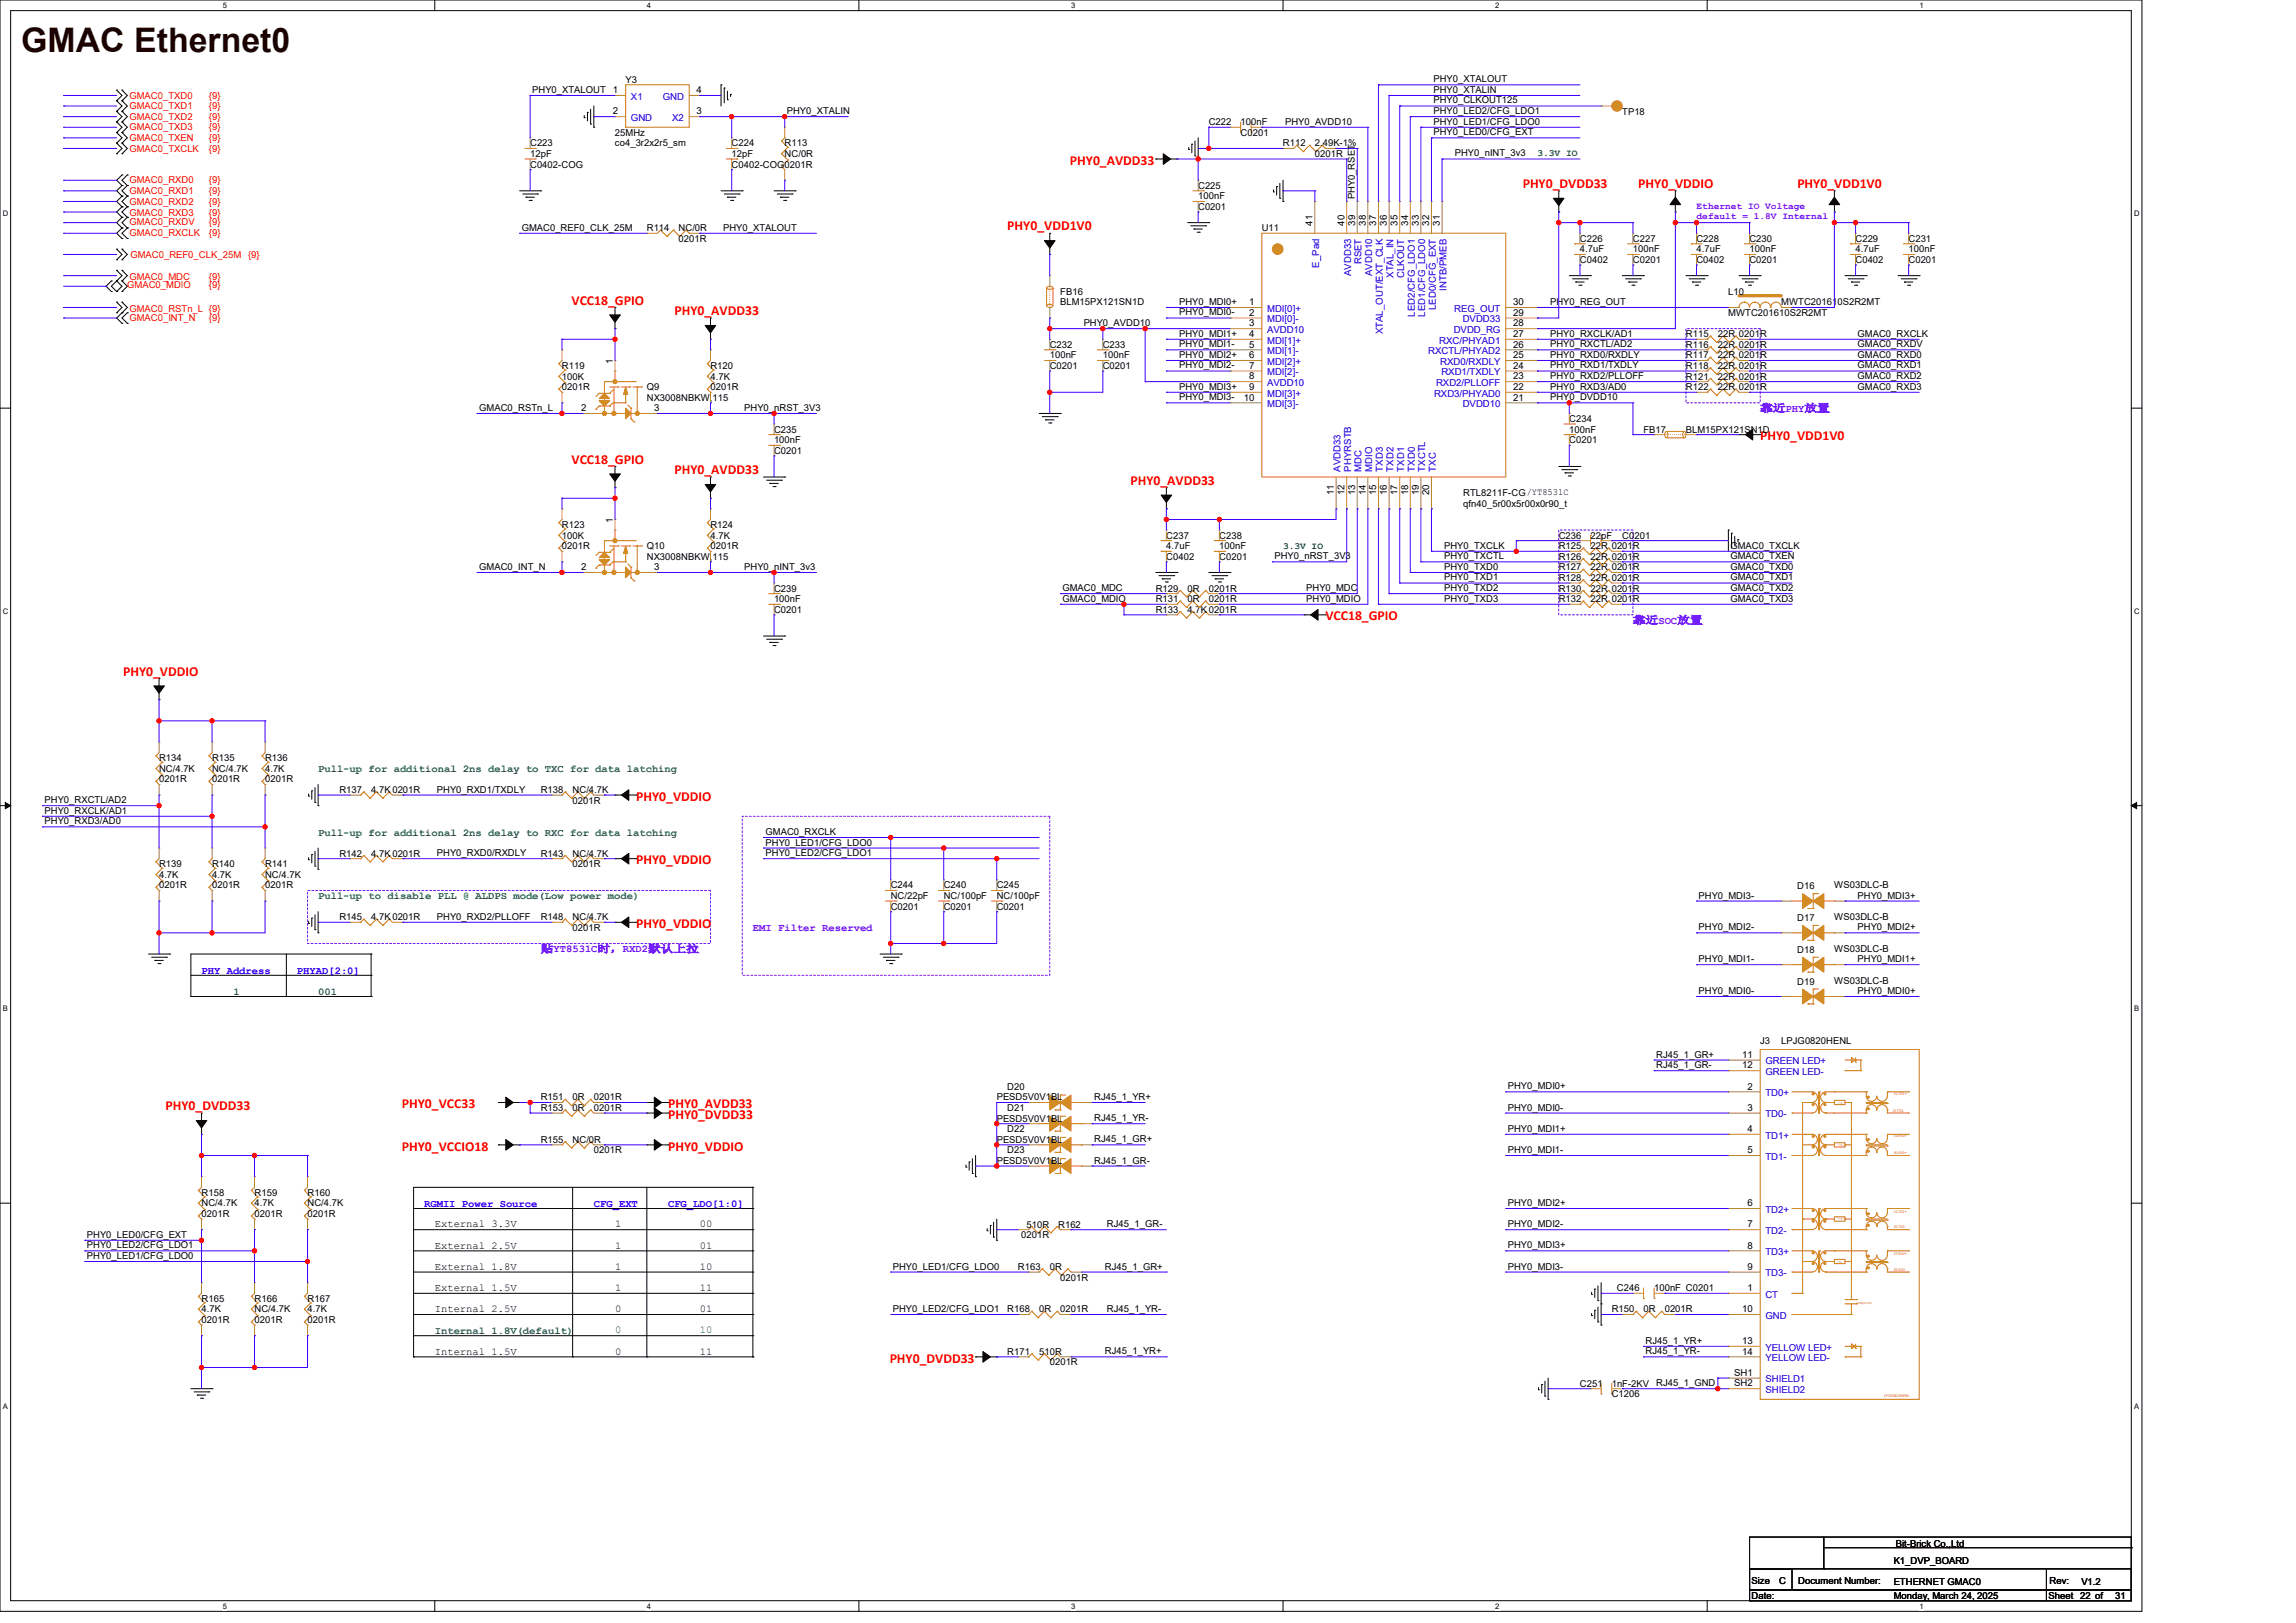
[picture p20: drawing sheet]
<svg xmlns="http://www.w3.org/2000/svg" width="297mm" height="210mm" viewBox="0 0 297 210" stroke-linecap="round" stroke-linejoin="round" font-family="sans-serif">
<defs><g id="words">
<text font-size="4.4" fill="#400000" x="2.8" y="6.7">GMAC Ethernet0</text>
<g font-size="1.8" fill="#f00">
<text x="138.4" y="21.3">PHY0_AVDD33</text>
<text x="130.3" y="29.8">PHY0_VDD1V0</text>
<text x="197" y="24.3">PHY0_DVDD33</text>
<text x="211.9" y="24.3">PHY0_VDDIO</text>
<text x="232.5" y="24.3">PHY0_VDD1V0</text>
<text x="73.9" y="39.4">VCC18_GPIO</text>
<text x="87.2" y="40.8">PHY0_AVDD33</text>
<text x="73.9" y="60">VCC18_GPIO</text>
<text x="227.7" y="57">PHY0_VDD1V0</text>
<text x="87.2" y="61.4">PHY0_AVDD33</text>
<text x="146.2" y="62.7">PHY0_AVDD33</text>
<text x="171.5" y="80.3">VCC18_GPIO</text>
<text x="15.9" y="87.4">PHY0_VDDIO</text>
<text x="82.3" y="103.6">PHY0_VDDIO</text>
<text x="82.3" y="111.8">PHY0_VDDIO</text>
<text x="82.3" y="120.1">PHY0_VDDIO</text>
<text x="21.4" y="143.7">PHY0_DVDD33</text>
<text x="52" y="143.4">PHY0_VCC33</text>
<text x="86.4" y="143.4">PHY0_AVDD33</text>
<text x="52" y="148.9">PHY0_VCCIO18</text>
<text x="86.4" y="148.9">PHY0_VDDIO</text>
<text x="86.4" y="144.8">PHY0_DVDD33</text>
<text x="115.1" y="176.3">PHY0_DVDD33</text>
</g>
<g font-size="1.4" fill="#8000ff">
<text x="227.7" y="53.3">靠近PHY放置</text>
<text x="211.2" y="80.7">靠近SOC放置</text>
<text x="70" y="123.2">贴YT8531C时，RXD2默认上拉</text>
<text x="97.4" y="120.5">EMI Filter Reserved</text>
</g>
<g font-size="1.4" fill="#008040">
<text x="41.1" y="99.9">Pull-up for additional 2ns delay to TXC for data latching</text>
<text x="41.1" y="108.1">Pull-up for additional 2ns delay to RXC for data latching</text>
<text x="41.1" y="116.4">Pull-up to disable PLL @ ALDPS mode(Low power mode)</text>
<text x="30.2" y="128.7">1</text>
<text x="41.1" y="128.7">001</text>
<text x="56.2" y="172.6">Internal 1.8V(default)</text>
<text x="79.6" y="172.5">0</text>
<text x="90.5" y="172.5">10</text>
</g>
<g font-size="1.4" fill="#00f">
<text x="26.1" y="126">PHY Address</text>
<text x="38.4" y="126">PHYAD[2:0]</text>
<text x="54.9" y="156.1">RGMII Power Source</text>
<text x="76.8" y="156.1">CFG_EXT</text>
<text x="86.4" y="156.1">CFG_LDO[1:0]</text>
</g>
<g font-size="1.4">
<text x="56.2" y="161.6">External 2.5V</text>
<text x="56.2" y="158.8">External 3.3V</text>
<text x="79.6" y="161.6">1</text>
<text x="79.6" y="158.8">1</text>
<text x="90.5" y="158.8">00</text>
<text x="90.5" y="161.6">01</text>
<text x="56.2" y="167.1">External 1.5V</text>
<text x="56.2" y="164.3">External 1.8V</text>
<text x="79.6" y="167.1">1</text>
<text x="79.6" y="164.3">1</text>
<text x="90.5" y="164.3">10</text>
<text x="90.5" y="167.1">11</text>
<text x="56.2" y="169.8">Internal 2.5V</text>
<text x="79.6" y="169.8">0</text>
<text x="90.5" y="169.8">01</text>
<text x="56.2" y="175.3">Internal 1.5V</text>
<text x="79.6" y="175.3">0</text>
<text x="90.5" y="175.3">11</text>
</g>
<g font-size="1.2">
<text x="80.9" y="10.7">Y3</text>
<text x="185.4" y="10.6">PHY0_XTALOUT</text>
<text x="68.9" y="12">PHY0_XTALOUT</text>
<text x="79.3" y="12.1">1</text>
<text x="79.3" y="14.8">2</text>
<text x="79.6" y="17.6">25MHz</text>
<text x="90.1" y="14.8">3</text>
<text x="90.1" y="12.1">4</text>
<text x="101.8" y="14.8">PHY0_XTALIN</text>
<text x="156.4" y="16.2">C222</text>
<text x="160.5" y="16.2">100nF</text>
<text x="160.5" y="17.6">C0201</text>
<text x="166.2" y="16.1">PHY0_AVDD10</text>
<text x="185.4" y="17.5">PHY0_LED0/CFG_EXT</text>
<text x="185.4" y="16.1">PHY0_LED1/CFG_LDO0</text>
<text x="185.4" y="14.8">PHY0_LED2/CFG_LDO1</text>
<text x="185.4" y="13.4">PHY0_CLKOUT125</text>
<text x="185.4" y="12">PHY0_XTALIN</text>
<text x="209.8" y="14.8">TP18</text>
<text x="68.6" y="18.9">C223</text>
<text x="68.6" y="20.3">12pF</text>
<text x="68.6" y="21.7">C0402-COG</text>
<text x="79.6" y="18.9">co4_3r2x2r5_sm</text>
<text x="94.6" y="18.9">C224</text>
<text x="94.6" y="20.3">12pF</text>
<text x="94.6" y="21.7">C0402-COG0201R</text>
<text x="101.5" y="18.9">R113</text>
<text x="101.5" y="20.3">NC/0R</text>
<text x="166" y="18.9">R112</text>
<text x="170.1" y="18.9">2.49K-1%</text>
<text x="170.1" y="20.3">0201R</text>
<text x="188.2" y="20.2">PHY0_nINT_3v3</text>
<text x="67.5" y="29.9">GMAC0_REF0_CLK_25M</text>
<text x="83.7" y="29.9">R114</text>
<text x="87.8" y="29.9">NC/0R</text>
<text x="93.5" y="29.9">PHY0_XTALOUT</text>
<text x="155" y="24.4">C225</text>
<text x="155" y="25.8">100nF</text>
<text x="155" y="27.2">C0201</text>
<text x="163.2" y="29.9">U11</text>
<text x="169.8" y="29.2" transform="rotate(-90 169.8 29.2)">41</text>
<text x="173.9" y="29.2" transform="rotate(-90 173.9 29.2)">40</text>
<text x="175.2" y="25.8" transform="rotate(-90 175.2 25.8)">PHY0_RSET</text>
<text x="175.3" y="29.2" transform="rotate(-90 175.3 29.2)">39</text>
<text x="176.7" y="29.2" transform="rotate(-90 176.7 29.2)">38</text>
<text x="178" y="29.2" transform="rotate(-90 178 29.2)">37</text>
<text x="179.4" y="29.2" transform="rotate(-90 179.4 29.2)">36</text>
<text x="180.8" y="29.2" transform="rotate(-90 180.8 29.2)">35</text>
<text x="182.1" y="29.2" transform="rotate(-90 182.1 29.2)">34</text>
<text x="183.5" y="29.2" transform="rotate(-90 183.5 29.2)">33</text>
<text x="184.9" y="29.2" transform="rotate(-90 184.9 29.2)">32</text>
<text x="186.3" y="29.2" transform="rotate(-90 186.3 29.2)">31</text>
<text x="87.8" y="31.3">0201R</text>
<text x="204.4" y="31.3">C226</text>
<text x="204.4" y="32.7">4.7uF</text>
<text x="204.4" y="34">C0402</text>
<text x="211.2" y="31.3">C227</text>
<text x="211.2" y="32.7">100nF</text>
<text x="211.2" y="34">C0201</text>
<text x="219.4" y="31.3">C228</text>
<text x="219.4" y="32.7">4.7uF</text>
<text x="219.4" y="34">C0402</text>
<text x="226.3" y="31.3">C230</text>
<text x="226.3" y="32.7">100nF</text>
<text x="226.3" y="34">C0201</text>
<text x="240" y="31.3">C229</text>
<text x="240" y="32.7">4.7uF</text>
<text x="240" y="34">C0402</text>
<text x="246.9" y="31.3">C231</text>
<text x="246.9" y="32.7">100nF</text>
<text x="246.9" y="34">C0201</text>
<text x="137.2" y="38.1">FB16</text>
<text x="137.2" y="39.5">BLM15PX121SN1D</text>
<text x="152.5" y="39.5">PHY0_MDI0+</text>
<text x="152.5" y="40.8">PHY0_MDI0-</text>
<text x="161.6" y="39.5">1</text>
<text x="161.6" y="40.9">2</text>
<text x="195.7" y="40.9">29</text>
<text x="195.7" y="39.5">30</text>
<text x="200.5" y="39.5">PHY0_REG_OUT</text>
<text x="223.6" y="38.1">L10</text>
<text x="223.6" y="40.9">MWTC201610S2R2MT</text>
<text x="230.4" y="39.5">MWTC201610S2R2MT</text>
<text x="72.7" y="47.7">R119</text>
<text x="79.3" y="47.1" transform="rotate(-90 79.3 47.1)">1</text>
<text x="91.9" y="47.7">R120</text>
<text x="135.8" y="45">C232</text>
<text x="135.8" y="46.4">100nF</text>
<text x="135.8" y="47.7">C0201</text>
<text x="140.2" y="42.2">PHY0_AVDD10</text>
<text x="142.6" y="45">C233</text>
<text x="142.6" y="46.4">100nF</text>
<text x="142.6" y="47.7">C0201</text>
<text x="152.5" y="43.6">PHY0_MDI1+</text>
<text x="152.5" y="46.3">PHY0_MDI2+</text>
<text x="152.5" y="44.9">PHY0_MDI1-</text>
<text x="152.5" y="47.7">PHY0_MDI2-</text>
<text x="161.6" y="42.2">3</text>
<text x="161.6" y="43.6">4</text>
<text x="161.6" y="45">5</text>
<text x="161.6" y="46.4">6</text>
<text x="161.6" y="47.7">7</text>
<text x="195.7" y="47.7">24</text>
<text x="195.7" y="46.4">25</text>
<text x="195.7" y="45">26</text>
<text x="195.7" y="43.6">27</text>
<text x="195.7" y="42.2">28</text>
<text x="200.5" y="43.6">PHY0_RXCLK/AD1</text>
<text x="200.5" y="44.9">PHY0_RXCTL/AD2</text>
<text x="200.5" y="46.3">PHY0_RXD0/RXDLY</text>
<text x="200.5" y="47.7">PHY0_RXD1/TXDLY</text>
<text x="218.1" y="45">R116</text>
<text x="218.1" y="43.6">R115</text>
<text x="218.1" y="46.4">R117</text>
<text x="218.1" y="47.7">R118</text>
<text x="222.2" y="45">22R 0201R</text>
<text x="222.2" y="43.6">22R 0201R</text>
<text x="222.2" y="46.4">22R 0201R</text>
<text x="222.2" y="47.7">22R 0201R</text>
<text x="240.3" y="43.6">GMAC0_RXCLK</text>
<text x="240.3" y="46.3">GMAC0_RXD0</text>
<text x="240.3" y="44.9">GMAC0_RXDV</text>
<text x="240.3" y="47.7">GMAC0_RXD1</text>
<text x="62" y="53.2">GMAC0_RSTn_L</text>
<text x="72.7" y="49.1">100K</text>
<text x="72.7" y="50.5">0201R</text>
<text x="75.2" y="53.2">2</text>
<text x="83.7" y="50.5">Q9</text>
<text x="83.7" y="51.9">NX3008NBKW,115</text>
<text x="84.6" y="53.2">3</text>
<text x="91.9" y="49.1">4.7K</text>
<text x="91.9" y="50.5">0201R</text>
<text x="96.3" y="53.2">PHY0_nRST_3V3</text>
<text x="152.5" y="50.4">PHY0_MDI3+</text>
<text x="152.5" y="51.8">PHY0_MDI3-</text>
<text x="160.9" y="51.8">10</text>
<text x="161.6" y="49.1">8</text>
<text x="161.6" y="50.5">9</text>
<text x="195.7" y="51.8">21</text>
<text x="195.7" y="50.5">22</text>
<text x="195.7" y="49.1">23</text>
<text x="200.5" y="50.4">PHY0_RXD3/AD0</text>
<text x="200.5" y="49.1">PHY0_RXD2/PLLOFF</text>
<text x="200.5" y="51.8">PHY0_DVDD10</text>
<text x="218.1" y="49.1">R121</text>
<text x="218.1" y="50.5">R122</text>
<text x="222.2" y="49.1">22R 0201R</text>
<text x="222.2" y="50.5">22R 0201R</text>
<text x="240.3" y="50.4">GMAC0_RXD3</text>
<text x="240.3" y="49.1">GMAC0_RXD2</text>
<text x="100.1" y="56">C235</text>
<text x="100.1" y="57.3">100nF</text>
<text x="100.1" y="58.7">C0201</text>
<text x="203" y="54.6">C234</text>
<text x="203" y="56">100nF</text>
<text x="203" y="57.3">C0201</text>
<text x="212.6" y="56">FB17</text>
<text x="218.1" y="56">BLM15PX121SN1D</text>
<text x="172.5" y="64.1" transform="rotate(-90 172.5 64.1)">11</text>
<text x="173.9" y="64.1" transform="rotate(-90 173.9 64.1)">12</text>
<text x="175.3" y="64.1" transform="rotate(-90 175.3 64.1)">13</text>
<text x="176.7" y="64.1" transform="rotate(-90 176.7 64.1)">14</text>
<text x="178" y="64.1" transform="rotate(-90 178 64.1)">15</text>
<text x="179.4" y="64.1" transform="rotate(-90 179.4 64.1)">16</text>
<text x="180.8" y="64.1" transform="rotate(-90 180.8 64.1)">17</text>
<text x="182.1" y="64.1" transform="rotate(-90 182.1 64.1)">18</text>
<text x="183.5" y="64.1" transform="rotate(-90 183.5 64.1)">19</text>
<text x="184.9" y="64.1" transform="rotate(-90 184.9 64.1)">20</text>
<text x="189.3" y="64.2">RTL8211F-CG/YT8531C</text>
<text x="189.3" y="65.6">qfn40_5r00x5r00x0r90_t</text>
<text x="72.7" y="68.3">R123</text>
<text x="72.7" y="69.7">100K</text>
<text x="72.7" y="71.1">0201R</text>
<text x="79.3" y="67.6" transform="rotate(-90 79.3 67.6)">1</text>
<text x="83.7" y="71.1">Q10</text>
<text x="91.9" y="68.3">R124</text>
<text x="91.9" y="69.7">4.7K</text>
<text x="91.9" y="71.1">0201R</text>
<text x="150.9" y="69.7">C237</text>
<text x="150.9" y="71.1">4.7uF</text>
<text x="157.7" y="69.7">C238</text>
<text x="157.7" y="71.1">100nF</text>
<text x="186.8" y="71">PHY0_TXCLK</text>
<text x="201.6" y="71.1">R125</text>
<text x="201.6" y="69.7">C236</text>
<text x="205.7" y="71.1">22R 0201R</text>
<text x="205.7" y="69.7">22pF</text>
<text x="209.8" y="69.7">C0201</text>
<text x="223.8" y="71">GMAC0_TXCLK</text>
<text x="62" y="73.7">GMAC0_INT_N</text>
<text x="75.2" y="73.8">2</text>
<text x="83.7" y="72.4">NX3008NBKW,115</text>
<text x="84.6" y="73.8">3</text>
<text x="96.3" y="73.7">PHY0_nINT_3v3</text>
<text x="100.1" y="76.5">C239</text>
<text x="100.1" y="77.9">100nF</text>
<text x="137.4" y="77.9">GMAC0_MDIO</text>
<text x="137.4" y="76.5">GMAC0_MDC</text>
<text x="149.5" y="76.5">R129</text>
<text x="149.5" y="77.9">R131</text>
<text x="150.9" y="72.4">C0402</text>
<text x="153.6" y="76.5">0R</text>
<text x="153.6" y="77.9">0R</text>
<text x="156.4" y="76.5">0201R</text>
<text x="156.4" y="77.9">0201R</text>
<text x="157.7" y="72.4">C0201</text>
<text x="164.9" y="72.4">PHY0_nRST_3V3</text>
<text x="169" y="77.9">PHY0_MDIO</text>
<text x="169" y="76.5">PHY0_MDC</text>
<text x="186.8" y="73.7">PHY0_TXD0</text>
<text x="186.8" y="72.4">PHY0_TXCTL</text>
<text x="186.8" y="75.1">PHY0_TXD1</text>
<text x="186.8" y="77.9">PHY0_TXD3</text>
<text x="186.8" y="76.5">PHY0_TXD2</text>
<text x="201.6" y="76.5">R130</text>
<text x="201.6" y="77.9">R132</text>
<text x="201.6" y="73.8">R127</text>
<text x="201.6" y="72.4">R126</text>
<text x="201.6" y="75.2">R128</text>
<text x="205.7" y="76.5">22R 0201R</text>
<text x="205.7" y="77.9">22R 0201R</text>
<text x="205.7" y="73.8">22R 0201R</text>
<text x="205.7" y="72.4">22R 0201R</text>
<text x="205.7" y="75.2">22R 0201R</text>
<text x="223.8" y="72.4">GMAC0_TXEN</text>
<text x="223.8" y="76.5">GMAC0_TXD2</text>
<text x="223.8" y="75.1">GMAC0_TXD1</text>
<text x="223.8" y="73.7">GMAC0_TXD0</text>
<text x="223.8" y="77.9">GMAC0_TXD3</text>
<text x="100.1" y="79.3">C0201</text>
<text x="149.5" y="79.3">R133</text>
<text x="153.6" y="79.3">4.7K 0201R</text>
<text x="20.6" y="98.5">R134</text>
<text x="20.6" y="99.9">NC/4.7K</text>
<text x="20.6" y="101.2">0201R</text>
<text x="27.4" y="98.5">R135</text>
<text x="27.4" y="99.9">NC/4.7K</text>
<text x="27.4" y="101.2">0201R</text>
<text x="34.3" y="98.5">R136</text>
<text x="34.3" y="99.9">4.7K</text>
<text x="34.3" y="101.2">0201R</text>
<text x="5.8" y="105.3">PHY0_RXCLK/AD1</text>
<text x="5.8" y="103.9">PHY0_RXCTL/AD2</text>
<text x="5.8" y="106.7">PHY0_RXD3/AD0</text>
<text x="43.9" y="102.6">R137</text>
<text x="48" y="102.6">4.7K 0201R</text>
<text x="56.5" y="102.5">PHY0_RXD1/TXDLY</text>
<text x="70" y="102.6">R138</text>
<text x="74.1" y="102.6">NC/4.7K</text>
<text x="74.1" y="104">0201R</text>
<text x="20.6" y="112.2">R139</text>
<text x="20.6" y="113.6">4.7K</text>
<text x="27.4" y="112.2">R140</text>
<text x="27.4" y="113.6">4.7K</text>
<text x="34.3" y="112.2">R141</text>
<text x="34.3" y="113.6">NC/4.7K</text>
<text x="43.9" y="110.8">R142</text>
<text x="48" y="110.8">4.7K 0201R</text>
<text x="56.5" y="110.8">PHY0_RXD0/RXDLY</text>
<text x="70" y="110.8">R143</text>
<text x="74.1" y="110.8">NC/4.7K</text>
<text x="74.1" y="112.2">0201R</text>
<text x="99" y="108">GMAC0_RXCLK</text>
<text x="99" y="109.4">PHY0_LED1/CFG_LDO0</text>
<text x="99" y="110.8">PHY0_LED2/CFG_LDO1</text>
<text x="20.6" y="114.9">0201R</text>
<text x="27.4" y="114.9">0201R</text>
<text x="34.3" y="114.9">0201R</text>
<text x="43.9" y="119.1">R145</text>
<text x="48" y="119.1">4.7K 0201R</text>
<text x="56.5" y="119">PHY0_RXD2/PLLOFF</text>
<text x="70" y="119.1">R148</text>
<text x="74.1" y="119.1">NC/4.7K</text>
<text x="115.2" y="114.9">C244</text>
<text x="115.2" y="116.3">NC/22pF</text>
<text x="115.2" y="117.7">C0201</text>
<text x="122.1" y="114.9">C240</text>
<text x="122.1" y="116.3">NC/100pF</text>
<text x="122.1" y="117.7">C0201</text>
<text x="128.9" y="114.9">C245</text>
<text x="128.9" y="116.3">NC/100pF</text>
<text x="128.9" y="117.7">C0201</text>
<text x="219.7" y="116.3">PHY0_MDI3-</text>
<text x="232.5" y="115.1">D16</text>
<text x="232.5" y="119.2">D17</text>
<text x="237.3" y="114.9">WS03DLC-B</text>
<text x="237.3" y="119.1">WS03DLC-B</text>
<text x="240.3" y="116.3">PHY0_MDI3+</text>
<text x="74.1" y="120.4">0201R</text>
<text x="219.7" y="120.4">PHY0_MDI2-</text>
<text x="219.7" y="124.5">PHY0_MDI1-</text>
<text x="232.5" y="123.3">D18</text>
<text x="237.3" y="123.2">WS03DLC-B</text>
<text x="240.3" y="120.4">PHY0_MDI2+</text>
<text x="240.3" y="124.5">PHY0_MDI1+</text>
<text x="219.7" y="128.6">PHY0_MDI0-</text>
<text x="232.5" y="127.4">D19</text>
<text x="237.3" y="127.3">WS03DLC-B</text>
<text x="240.3" y="128.6">PHY0_MDI0+</text>
<text x="214.2" y="136.8">RJ45_1_GR+</text>
<text x="225.3" y="136.9">11</text>
<text x="227.7" y="135.1">J3</text>
<text x="230.4" y="135.1">LPJG0820HENL</text>
<text x="70" y="143.8">R153</text>
<text x="70" y="142.4">R151</text>
<text x="74.1" y="143.8">0R</text>
<text x="74.1" y="142.4">0R</text>
<text x="76.8" y="143.8">0201R</text>
<text x="76.8" y="142.4">0201R</text>
<text x="128.9" y="142.4">PESD5V0V1BL</text>
<text x="130.3" y="143.8">D21</text>
<text x="130.3" y="141">D20</text>
<text x="141.5" y="142.3">RJ45_1_YR+</text>
<text x="195" y="140.9">PHY0_MDI0+</text>
<text x="195" y="143.7">PHY0_MDI0-</text>
<text x="214.2" y="138.2">RJ45_1_GR-</text>
<text x="225.3" y="138.2">12</text>
<text x="226" y="141">2</text>
<text x="226" y="143.7">3</text>
<text x="70" y="147.9">R155</text>
<text x="74.1" y="147.9">NC/0R</text>
<text x="76.8" y="149.2">0201R</text>
<text x="128.9" y="147.9">PESD5V0V1BL</text>
<text x="128.9" y="145.1">PESD5V0V1BL</text>
<text x="130.3" y="149.2">D23</text>
<text x="130.3" y="146.5">D22</text>
<text x="141.5" y="147.8">RJ45_1_GR+</text>
<text x="141.5" y="145.1">RJ45_1_YR-</text>
<text x="195" y="146.4">PHY0_MDI1+</text>
<text x="195" y="149.2">PHY0_MDI1-</text>
<text x="226" y="146.5">4</text>
<text x="226" y="149.2">5</text>
<text x="26.1" y="154.7">R158</text>
<text x="32.9" y="154.7">R159</text>
<text x="39.8" y="154.7">R160</text>
<text x="128.9" y="150.6">PESD5V0V1BL</text>
<text x="141.5" y="150.5">RJ45_1_GR-</text>
<text x="11.2" y="160.2">PHY0_LED0/CFG_EXT</text>
<text x="11.2" y="161.5">PHY0_LED2/CFG_LDO1</text>
<text x="26.1" y="156.1">NC/4.7K</text>
<text x="26.1" y="157.5">0201R</text>
<text x="32.9" y="156.1">4.7K</text>
<text x="32.9" y="157.5">0201R</text>
<text x="39.8" y="156.1">NC/4.7K</text>
<text x="39.8" y="157.5">0201R</text>
<text x="132.1" y="160.2">0201R</text>
<text x="132.8" y="158.8">510R</text>
<text x="136.9" y="158.8">R162</text>
<text x="143.2" y="158.8">RJ45_1_GR-</text>
<text x="195" y="156">PHY0_MDI2+</text>
<text x="195" y="158.8">PHY0_MDI2-</text>
<text x="195" y="161.5">PHY0_MDI3+</text>
<text x="226" y="156.1">6</text>
<text x="226" y="158.8">7</text>
<text x="226" y="161.6">8</text>
<text x="11.2" y="162.9">PHY0_LED1/CFG_LDO0</text>
<text x="115.5" y="164.3">PHY0_LED1/CFG_LDO0</text>
<text x="131.7" y="164.3">R163</text>
<text x="135.8" y="164.3">0R</text>
<text x="137.2" y="165.7">0201R</text>
<text x="142.9" y="164.3">RJ45_1_GR+</text>
<text x="195" y="164.3">PHY0_MDI3-</text>
<text x="209.2" y="167.1">C246</text>
<text x="214" y="167.1">100nF C0201</text>
<text x="226" y="167.1">1</text>
<text x="226" y="164.3">9</text>
<text x="26.1" y="168.4">R165</text>
<text x="26.1" y="169.8">4.7K</text>
<text x="26.1" y="171.2">0201R</text>
<text x="32.9" y="168.4">R166</text>
<text x="32.9" y="169.8">NC/4.7K</text>
<text x="32.9" y="171.2">0201R</text>
<text x="39.8" y="168.4">R167</text>
<text x="39.8" y="169.8">4.7K</text>
<text x="39.8" y="171.2">0201R</text>
<text x="115.5" y="169.8">PHY0_LED2/CFG_LDO1</text>
<text x="130.3" y="169.8">R168</text>
<text x="134.4" y="169.8">0R</text>
<text x="137.2" y="169.8">0201R</text>
<text x="143.2" y="169.8">RJ45_1_YR-</text>
<text x="208.5" y="169.8">R150</text>
<text x="212.6" y="169.8">0R</text>
<text x="212.9" y="173.9">RJ45_1_YR+</text>
<text x="215.3" y="169.8">0201R</text>
<text x="225.3" y="169.8">10</text>
<text x="225.3" y="173.9">13</text>
<text x="130.3" y="175.3">R171</text>
<text x="134.4" y="175.3">510R</text>
<text x="135.8" y="176.7">0201R</text>
<text x="142.9" y="175.2">RJ45_1_YR+</text>
<text x="204.4" y="179.4">C251</text>
<text x="208.5" y="179.4">1nF-2KV</text>
<text x="212.9" y="175.2">RJ45_1_YR-</text>
<text x="214.2" y="179.4">RJ45_1_GND</text>
<text x="224.3" y="178">SH1</text>
<text x="224.3" y="179.4">SH2</text>
<text x="225.3" y="175.3">14</text>
<text x="208.5" y="180.8">C1206</text>
<text x="245" y="202.3">K1_DVP_BOARD</text>
<text x="245.2" y="200.1">Bit-Brick Co.,Ltd</text>
<text x="226.6" y="204.9">Size</text>
<text x="226.6" y="206.8">Date:</text>
<text x="230.1" y="204.9">C</text>
<text x="232.6" y="204.9">Document Number:</text>
<text x="245" y="206.8">Monday, March 24, 2025</text>
<text x="245" y="205.1">ETHERNET GMAC0</text>
<text x="265" y="206.8">Sheet</text>
<text x="265.1" y="204.9">Rev:</text>
<text x="269.1" y="206.8">22 of</text>
<text x="269.2" y="205.1">V1.2</text>
<text x="273.6" y="206.8">31</text>
</g>
<g font-size="1.2" fill="#f00">
<text x="16.7" y="12.8">GMAC0_TXD0</text>
<text x="16.7" y="14.1">GMAC0_TXD1</text>
<text x="16.7" y="15.5">GMAC0_TXD2</text>
<text x="16.7" y="16.9">GMAC0_TXD3</text>
<text x="27" y="12.8">{9}</text>
<text x="27" y="14.1">{9}</text>
<text x="27" y="15.5">{9}</text>
<text x="27" y="16.9">{9}</text>
<text x="16.7" y="18.2">GMAC0_TXEN</text>
<text x="16.7" y="19.6">GMAC0_TXCLK</text>
<text x="16.7" y="23.7">GMAC0_RXD0</text>
<text x="27" y="18.2">{9}</text>
<text x="27" y="19.6">{9}</text>
<text x="27" y="23.7">{9}</text>
<text x="16.7" y="26.5">GMAC0_RXD2</text>
<text x="16.7" y="25.1">GMAC0_RXD1</text>
<text x="16.7" y="28">GMAC0_RXD3</text>
<text x="16.7" y="29.1">GMAC0_RXDV</text>
<text x="27" y="26.5">{9}</text>
<text x="27" y="25.1">{9}</text>
<text x="27" y="28">{9}</text>
<text x="27" y="29.1">{9}</text>
<text x="16.7" y="30.6">GMAC0_RXCLK</text>
<text x="16.9" y="33.3">GMAC0_REF0_CLK_25M</text>
<text x="27" y="30.6">{9}</text>
<text x="32.1" y="33.3">{9}</text>
<text x="16.5" y="37.3">GMAC0_MDIO</text>
<text x="16.7" y="36.2">GMAC0_MDC</text>
<text x="16.7" y="40.3">GMAC0_RSTn_L {9}</text>
<text x="16.7" y="41.6">GMAC0_INT_N</text>
<text x="27" y="36.2">{9}</text>
<text x="27" y="37.3">{9}</text>
<text x="27" y="41.6">{9}</text>
</g>
<g font-size="1.2" fill="#00c">
<text x="81.6" y="12.9">X1</text>
<text x="81.6" y="15.7">GND</text>
<text x="85.7" y="12.9">GND</text>
<text x="86.9" y="15.7">X2</text>
<text x="170.7" y="34.6" transform="rotate(-90 170.7 34.6)">E_Pad</text>
<text x="174.8" y="35.7" transform="rotate(-90 174.8 35.7)">AVDD33</text>
<text x="176.1" y="34.2" transform="rotate(-90 176.1 34.2)">RSET</text>
<text x="177.5" y="35.7" transform="rotate(-90 177.5 35.7)">AVDD10</text>
<text x="180.3" y="36" transform="rotate(-90 180.3 36)">XTAL_IN</text>
<text x="181.6" y="35.9" transform="rotate(-90 181.6 35.9)">CLKOUT</text>
<text x="163.9" y="40.3">MDI[0]+</text>
<text x="163.9" y="41.7">MDI[0]-</text>
<text x="183" y="41" transform="rotate(-90 183 41)">LED2/CFG_LDO1</text>
<text x="184.4" y="41" transform="rotate(-90 184.4 41)">LED1/CFG_LDO0</text>
<text x="185.7" y="40.1" transform="rotate(-90 185.7 40.1)">LED0/CFG_EXT</text>
<text x="187.1" y="37.6" transform="rotate(-90 187.1 37.6)">INTB/PMEB</text>
<text x="188.1" y="40.3">REG_OUT</text>
<text x="189.2" y="41.7">DVDD33</text>
<text x="163.9" y="43.1">AVDD10</text>
<text x="163.9" y="44.5">MDI[1]+</text>
<text x="163.9" y="45.8">MDI[1]-</text>
<text x="163.9" y="47.2">MDI[2]+</text>
<text x="178.9" y="43.3" transform="rotate(-90 178.9 43.3)">XTAL_OUT/EXT_CLK</text>
<text x="184.7" y="45.8">RXCTL/PHYAD2</text>
<text x="186.2" y="44.5">RXC/PHYAD1</text>
<text x="186.3" y="47.2">RXD0/RXDLY</text>
<text x="188" y="43.1">DVDD_RG</text>
<text x="163.9" y="48.6">MDI[2]-</text>
<text x="163.9" y="49.9">AVDD10</text>
<text x="163.9" y="51.3">MDI[3]+</text>
<text x="163.9" y="52.7">MDI[3]-</text>
<text x="185.5" y="51.3">RXD3/PHYAD0</text>
<text x="185.8" y="49.9">RXD2/PLLOFF</text>
<text x="186.4" y="48.6">RXD1/TXDLY</text>
<text x="189.2" y="52.7">DVDD10</text>
<text x="173.4" y="61" transform="rotate(-90 173.4 61)">AVDD33</text>
<text x="174.8" y="61" transform="rotate(-90 174.8 61)">PHYRSTB</text>
<text x="176.1" y="61" transform="rotate(-90 176.1 61)">MDC</text>
<text x="177.5" y="61" transform="rotate(-90 177.5 61)">MDIO</text>
<text x="178.9" y="61" transform="rotate(-90 178.9 61)">TXD3</text>
<text x="180.3" y="61" transform="rotate(-90 180.3 61)">TXD2</text>
<text x="181.6" y="61" transform="rotate(-90 181.6 61)">TXD1</text>
<text x="183" y="61" transform="rotate(-90 183 61)">TXD0</text>
<text x="184.4" y="61" transform="rotate(-90 184.4 61)">TXCTL</text>
<text x="185.7" y="61" transform="rotate(-90 185.7 61)">TXC</text>
<text x="228.4" y="137.7">GREEN LED+</text>
<text x="228.4" y="141.8">TD0+</text>
<text x="228.4" y="139.1">GREEN LED-</text>
<text x="228.4" y="144.6">TD0-</text>
<text x="228.4" y="147.3">TD1+</text>
<text x="228.4" y="150.1">TD1-</text>
<text x="228.4" y="156.9">TD2+</text>
<text x="228.4" y="159.7">TD2-</text>
<text x="228.4" y="167.9">CT</text>
<text x="228.4" y="162.4">TD3+</text>
<text x="228.4" y="165.2">TD3-</text>
<text x="228.4" y="170.6">GND</text>
<text x="228.4" y="176.1">YELLOW LED-</text>
<text x="228.4" y="174.8">YELLOW LED+</text>
<text x="228.4" y="178.9">SHIELD1</text>
<text x="228.4" y="180.2">SHIELD2</text>
</g>
<g font-size="1.2" fill="#008000">
<text x="198.9" y="20.2">3.3V IO</text>
<text x="166" y="71">3.3V IO</text>
</g>
<g font-size="1.2" fill="#8000ff">
<text x="219.5" y="27.1">Ethernet IO Voltage</text>
<text x="219.5" y="28.3">default = 1.8V Internal</text>
</g>
<g font-size="1">
<text x="28.8" y="1">5</text>
<text x="83.7" y="1">4</text>
<text x="138.6" y="1">3</text>
<text x="193.4" y="1">2</text>
<text x="248.3" y="1">1</text>
<text x=".3" y="28">D</text>
<text x="276.1" y="28">D</text>
<text x=".3" y="79.4">C</text>
<text x="276.1" y="79.4">C</text>
<text x=".3" y="130.8">B</text>
<text x="276.1" y="130.8">B</text>
<text x=".3" y="182.3">A</text>
<text x="276.1" y="182.3">A</text>
<text x="28.8" y="208.1">5</text>
<text x="83.7" y="208.1">4</text>
<text x="138.6" y="208.1">3</text>
<text x="193.4" y="208.1">2</text>
<text x="248.3" y="208.1">1</text>
</g>
<g font-size=".5" fill="#cc8006">
<text x="244.8" y="143.9">J2:TX1-</text>
<text x="245" y="141.7">J1:TX1+</text>
<text x="245" y="147.2">J3:RX1+</text>
<text x="245" y="149.3">J6:RX1+</text>
<text x="245" y="156.9">J4:TX2+</text>
<text x="245" y="158.9">J5:TX2-</text>
<text x="245" y="162.4">J7:RX2+</text>
<text x="245" y="164.4">J8:RX2-</text>
<text x="243.7" y="180.8">LPJG0820HENL</text>
</g>
<g font-size=".4" fill="#cc8006">
<text x="237.7" y="142.8">75R</text>
<text x="237.7" y="148.3">75R</text>
<text x="237.7" y="157.9">75R</text>
<text x="237.6" y="163.4">75R</text>
<text x="240.2" y="168.7">1000pF/2KV</text>
</g>
</g></defs>
<path d="M0 0h277.1v208.5h-277.1zM1.4 1.4h274.3v205.7h-274.3z" fill="none" stroke="#000" stroke-width=".13"/>
<g fill="#fff">
<path d="M28.8 .1h.6v1.1h-.6z"/>
<path d="M28.8 207.3h.6v1.1h-.6z"/>
</g>
<path d="M56.2 0v1.4M56.2 207.1v1.4" fill="none" stroke="#000" stroke-width=".13"/>
<g fill="#fff">
<path d="M83.7 .1h.5v1.1h-.5z"/>
<path d="M83.7 207.3h.5v1.1h-.5z"/>
</g>
<path d="M111.1 0v1.4M111.1 207.1v1.4" fill="none" stroke="#000" stroke-width=".13"/>
<g fill="#fff">
<path d="M138.5 .1h.6v1.1h-.6z"/>
<path d="M138.5 207.3h.6v1.1h-.6z"/>
</g>
<path d="M166 0v1.4M166 207.1v1.4" fill="none" stroke="#000" stroke-width=".13"/>
<g fill="#fff">
<path d="M193.4 .1h.6v1.1h-.6z"/>
<path d="M193.4 207.3h.6v1.1h-.6z"/>
</g>
<path d="M220.8 0v1.4M220.8 207.1v1.4" fill="none" stroke="#000" stroke-width=".13"/>
<g fill="#fff">
<path d="M248.3 .1h.5v1.1h-.5z"/>
<path d="M248.3 207.3h.5v1.1h-.5z"/>
<path d="M.3 27.1h.8v1.1h-.8z"/>
<path d="M276 27.1h.8v1.1h-.8z"/>
<path d="M.3 78.5h.8v1.1h-.8z"/>
<path d="M276 78.5h.8v1.1h-.8z"/>
</g>
<path d="M0 52.8h1.4M275.7 52.8h1.4" fill="none" stroke="#000" stroke-width=".13"/>
<g fill="#fff">
<path d="M.3 130h.7v1.1h-.7z"/>
<path d="M276 130h.7v1.1h-.7z"/>
</g>
<path d="M0 104.2h1.4M275.7 104.2h1.4" fill="none" stroke="#000" stroke-width=".13"/>
<path d="M.7 103.8l.7 .4-.7 .4zM275.7 104.2l.7-.4v.8z" fill="#000" stroke="#000" stroke-width=".13"/>
<g fill="#fff">
<path d="M.3 181.4h.7v1.1h-.7z"/>
<path d="M276 181.4h.7v1.1h-.7z"/>
</g>
<g fill="none" stroke="#000" stroke-width=".13">
<path d="M15.1 13h.1M15.1 11.7h.1M15.1 14.4h.1M15.1 15.8h.1M15.1 18.5h.1M15.1 17.1h.1M15.1 19.9h.1M15.1 11.7l.7 .7-.7 .6M15.1 13l.7 .7-.7 .7M15.1 14.4l.7 .7-.7 .7M15.1 17.1l.7 .7-.7 .7M15.1 15.8l.7 .7-.7 .6"/>
<path d="M15.1 18.5l.7 .7-.7 .7M15.8 13h.1M15.8 11.7h.1M15.8 14.4h.1M15.8 15.8h.1M15.8 18.5h.1M15.8 17.1h.1M15.8 19.9h.1M15.8 11.7l.7 .7-.7 .6M15.8 13l.7 .7-.7 .7M15.8 14.4l.7 .7-.7 .7M15.8 17.1l.7 .7-.7 .7"/>
<path d="M15.8 15.8l.7 .7-.7 .6M15.8 18.5l.7 .7-.7 .7M75.6 15.2h.1M75.6 15v.2M76 14.5h.1M76 14.5v1.1M76.4 16.1h.1M76.4 14.1v2M76.8 16.5h.1M76.8 13.7v2.8M93.3 11h.1M93.3 11v2.7"/>
<path d="M93.7 11.4h.1M93.7 11.4v1.9M94.1 12.9h.1M94.1 11.8v1.1M94.5 12.2h.1M94.5 12.2v.3M153.8 19.3h.1M153.8 19.1v.2M154.2 18.7h.1M154.2 18.7v1.1M154.6 18.2v2M155 17.8v2.8"/>
<path d="M14.4 37.7h.1M14.4 36.4h.1M14.4 36.4l-.7 .6 .7 .7M15.1 33.6h.1M15.1 32.2h.1M15.1 36.4h.1M15.1 35h.1M15.1 39.1h.1M15.1 37.7h.1M15.1 32.2l.7 .7-.7 .7M15.1 35l.7 .7-1.4 1.3 .7 .7M15.1 39.1l.7 .7-.7 .7"/>
<path d="M15.1 36.4l.7 .6-.7 .7M15.8 22.6h.1M15.8 24h.1M15.8 25.4h.1M15.8 26.8h.1M15.8 28.1h.1M15.8 29.5h.1M15.8 33.6h.1M15.8 32.2h.1M15.8 30.9h.1M15.8 36.4h.1M15.8 35h.1"/>
<path d="M15.8 39.1h.1M15.8 37.7h.1M15.8 22.6l-.7 .7 .7 .7M15.8 25.4l-.7 .7 .7 .7M15.8 24l-.7 .7 .7 .7M15.8 26.8l-.7 .6 .7 .7M15.8 28.1l-.7 .7 .7 .7M15.8 32.2l.7 .7-.7 .7M15.8 29.5l-.7 .7 .7 .7M15.8 35l.7 .7-.7 .7M15.8 39.1l.7 .7-.7 .7M15.8 36.4l.7 .6-.7 .7"/>
<path d="M16.5 24h.1M16.5 22.6h.1M16.5 26.8h.1M16.5 25.4h.1M16.5 28.1h.1M16.5 29.5h.1M16.5 30.9h.1M16.5 22.6l-.7 .7 .7 .7M16.5 25.4l-.7 .7 .7 .7M16.5 24l-.7 .7 .7 .7M16.5 26.8l-.7 .6 .7 .7M16.5 28.1l-.7 .7 .7 .7"/>
<path d="M16.5 29.5l-.7 .7 .7 .7M67.2 24.7h2.8M67.6 25.1h1.9M68 25.5h.1M68 25.5h1.1M68.4 25.9h.3M68.7 25.9h.1M69.5 25.1h.1M70 24.7h.1M79.6 39.8h.1M79.6 39.8v1.5M93.3 24.7h2.7"/>
<path d="M93.7 25.1h1.9M94.1 25.5h.1M94.1 25.5h1.1M94.5 25.9h.3M94.8 25.9h.1M95.6 25.1h.1M96 24.7h.1M100.1 24.7h2.8M100.5 25.1h2M101 25.5h.1M101 25.5h1.1M101.4 25.9h.2"/>
<path d="M101.6 25.9h.1M102.5 25.1h.1M102.9 24.7h.1M135.8 32.9h.1M135.8 30.2h.1M135.8 30.2v1.5M135.8 32v.9M149.5 20.6h.1M149.5 20.6h1.5M151.3 20.6h1M152.3 20.6h.1M153.6 28.8h2.8"/>
<path d="M154 29.2h2M154.4 29.6h.1M154.4 29.6h1.1M154.6 20.2h.1M154.9 30h.2M155 20.6h.1M155.1 30h.1M156 29.2h.1M156.4 28.8h.1M164.7 24.8h.1M164.7 24.6v.2M165.1 24.1h.1"/>
<path d="M165.1 24.1v1.1M165.6 25.7h.1M165.6 23.7v2M166 26.1h.1M166 23.3v2.8M201.6 27.4h.1M201.6 24.7h.1M201.6 24.7v1.5M201.6 26.5v.9M203 35.7h2.7M203.4 36.1h1.9M203.8 36.5h.1"/>
<path d="M203.8 36.5h1.1M204.2 36.9h.3M204.5 36.9h.1M205.3 36.1h.1M205.7 35.7h.1M209.9 35.7h2.7M210.3 36.1h1.9M210.7 36.5h.1M210.7 36.5h1.1M211.1 36.9h.3M211.4 36.9h.1M212.2 36.1h.1"/>
<path d="M212.6 35.7h.1M216.7 27.4h.1M216.7 24.7h.1M216.7 24.7v1.5M216.7 26.5v.9M218.1 35.7h2.7M218.5 36.1h1.9M218.9 36.5h.1M218.9 36.5h1.1M219.3 36.9h.3M219.6 36.9h.1M220.4 36.1h.1"/>
<path d="M220.8 35.7h.1M224.9 35.7h2.8M225.4 36.1h1.9M225.8 36.5h.1M225.8 36.5h1.1M226.2 36.9h.3M226.5 36.9h.1M227.3 36.1h.1M227.7 35.7h.1M237.3 27.4h.1M237.3 24.7h.1M237.3 24.7v1.5"/>
<path d="M237.3 26.5v.9M238.7 35.7h2.7M239.1 36.1h1.9M239.5 36.5h.1M239.5 36.5h1.1M239.9 36.9h.3M240.2 36.9h.1M241 36.1h.1M241.4 35.7h.1M245.5 35.7h2.8M245.9 36.1h2M246.3 36.5h.1"/>
<path d="M246.3 36.5h1.1M246.8 36.9h.2M247 36.9h.1M247.9 36.1h.1M248.3 35.7h.1M15.1 40.5h.1M15.8 40.5h.1M15.8 41.8h.1M15.8 40.5l-.7 .6 .7 .7M16.5 41.8h.1M16.5 40.5h.1M16.5 40.5l-.7 .6 .7 .7"/>
<path d="M79.6 42.5h.1M79.6 41.6v.9M91.9 43.9h.1M91.9 41.1h.1M91.9 41.1v1.6M91.9 42.9v1M134.4 53.5h2.8M134.8 53.9h2M135.2 54.3h.1M135.2 54.3h1.1M135.7 54.7h.2M135.9 54.7h.1"/>
<path d="M136.8 53.9h.1M137.2 53.5h.1M224.9 56.2h.1M224.9 56.2h1M226.2 56.2h1.5M227.7 56.2h.1M79.6 63.1h.1M79.6 60.4h.1M79.6 60.4v1.5M79.6 62.1v1M91.9 64.5h.1M91.9 61.7h.1"/>
<path d="M91.9 61.7v1.5M91.9 63.5v1M98.8 61.7h2.7M99.2 62.1h1.9M99.6 62.5h.1M99.6 62.5h1.1M100 63h.3M100.3 63h.1M101.1 62.1h.1M101.5 61.7h.1M149.5 74.1h2.8M149.9 74.5h1.9"/>
<path d="M150.3 74.9h.1M150.3 74.9h1.1M150.7 75.3h.3M150.9 65.8h.1M150.9 63.1h.1M150.9 63.1v1.5M150.9 64.9v.9M151 75.3h.1M151.8 74.5h.1M152.3 74.1h.1M156.4 74.1h2.7M156.8 74.5h1.9"/>
<path d="M157.2 74.9h.1M157.2 74.9h1.1M157.6 75.3h.3M157.9 75.3h.1M158.7 74.5h.1M159.1 74.1h.1M168.7 79.6h.1M168.7 79.6h1M169.9 79.6h1.5M171.4 79.6h.1M201.6 60.4h2.8M202 60.8h2"/>
<path d="M202.4 61.2h.1M202.4 61.2h1.1M202.9 61.6h.2M203.1 61.6h.1M204 60.8h.1M204.4 60.4h.1M223.6 68.6h.1M223.6 68.6v2.7M224 69h.1M224 69v1.9M224.4 70.5h.1M224.4 69.4v1.1"/>
<path d="M224.8 69.8h.1M224.8 69.8v.3M20.6 90.5h.1M20.6 87.8h.1M20.6 87.8v1.5M20.6 89.6v.9M98.8 82.3h2.7M99.2 82.7h1.9M99.6 83.1h.1M99.6 83.1h1.1M100 83.5h.3M100.3 83.5h.1"/>
<path d="M101.1 82.7h.1M101.5 82.3h.1M39.9 103h.1M39.9 111.2h.1M39.9 119.5h.1M39.9 102.7v.3M39.9 111v.2M39.9 119.2v.3M40.3 102.3h.1M40.3 110.6h.1M40.3 118.8h.1M40.3 102.3v1.1"/>
<path d="M40.3 110.6v1.1M40.3 118.8v1.1M40.7 103.8h.1M40.7 112.1h.1M40.7 101.9v1.9M40.7 110.1v2M40.7 118.4v1.9M41.1 104.2h.1M41.1 112.5h.1M41.1 101.5v2.7M41.1 109.7v2.8M41.1 118v2.7"/>
<path d="M79.6 102.9h.1M79.6 111.1h.1M79.6 119.3h.1M79.6 102.9h.9M79.6 111.1h.9M79.6 119.3h.9M80.8 102.9h1.5M80.8 111.1h1.5M80.8 119.3h1.5M82.3 102.9h.1M82.3 111.1h.1M82.3 119.3h.1"/>
<path d="M19.2 123.4h2.7M19.6 123.9h1.9M20 124.3h.1M20 124.3h1.1M20.4 124.7h.3M20.7 124.7h.1M21.5 123.9h.1M21.9 123.4h.1M24.7 128.9h.1M24.7 128.9h23.3M24.7 126.2h23.3M37 128.9h.1"/>
<path d="M37 123.4v5.5M40.7 120.3h.1M41.1 120.7h.1M48 128.9h.1M48 126.2h.1M48 123.4h.1M48 123.4v5.5M48 123.4h-23.3v5.5M113.8 123.4h2.8M114.3 123.9h1.9M114.7 124.3h.1M114.7 124.3h1.1"/>
<path d="M115.1 124.7h.3M115.4 124.7h.1M116.2 123.9h.1M116.6 123.4h.1M0 155.7h1.4M26.1 146.8h.1M26.1 144h.1M26.1 144v1.5M26.1 145.8v1M53.5 159.1h43.9M53.5 156.4h43.9M64.5 148.1h.1"/>
<path d="M64.5 142.7h.1M64.5 148.1h1.5M64.5 142.7h1.5M66.3 148.1h.9M66.3 142.7h.9M67.2 148.1h.1M67.2 142.7h.1M74.1 153.6v22M83.7 148.1h.1M83.7 142.7h.1M83.7 144h.1M83.7 153.6v22"/>
<path d="M83.7 148.1h.9M83.7 142.7h.9M83.7 144h.9M84.9 148.1h1.5M84.9 142.7h1.5M84.9 144h1.5M86.4 148.1h.1M86.4 142.7h.1M86.4 144h.1M97.4 153.6h.1M97.4 159.1h.1M97.4 156.4h.1"/>
<path d="M97.4 153.6h-43.9v22M97.4 153.6v22M125 151h.1M125 150.7v.3M125.4 150.3h.1M125.4 150.3v1.1M125.8 151.8h.1M125.8 149.9v1.9M126.2 152.3h.1M126.2 149.5v2.8M127.7 159.2h.1M127.7 159v.2"/>
<path d="M128.1 158.6h.1M128.1 158.6v1.1M128.5 158.1v2M128.9 157.7v2.8M275.7 155.7h1.4M24.7 179.7h2.7M27.4 179.7h.1M53.5 175.6h.1M53.5 175.6h43.9M53.5 172.8h43.9M53.5 170.1h43.9M53.5 167.3h43.9"/>
<path d="M53.5 164.6h43.9M53.5 161.9h43.9M74.1 175.6h.1M83.7 175.6h.1M97.4 175.6h.1M97.4 172.8h.1M97.4 170.1h.1M97.4 167.3h.1M97.4 164.6h.1M97.4 161.9h.1M126.2 175.6h.1M126.2 175.6h1.5"/>
<path d="M128 175.6h.9M128.5 160.1h.1M128.9 175.6h.1M128.9 160.5h.1M199 179.8h.1M199 179.5v.3M199.4 179.1h.1M199.4 179.1v1.1M199.8 178.7v1.9M200.3 178.3v2.8M205.9 170.2h.1M205.9 167.5h.1"/>
<path d="M205.9 167.2v.3M205.9 169.9v.3M206.3 169.5h.1M206.3 166.8h.1M206.3 166.8v1.1M206.3 169.5v1.1M206.7 171h.1M206.7 168.3h.1M206.7 166.4v1.9M206.7 169.1v1.9M207.1 171.4h.1M207.1 168.7h.1"/>
<path d="M207.1 166v5.4M25.1 180.1h1.9M25.5 180.5h.1M25.5 180.5h1.1M25.9 180.9h.3M26.2 180.9h.1M27 180.1h.1M199.8 180.6h.1M200.3 181.1h.1M226.3 198.9h49.4v8.2h-49.4zM235.9 198.9v4.1M226.3 203h5.5v2.7h-5.5z"/>
<path d="M226.3 203h38.4v2.7h-38.4zM226.3 205.7h38.4v1.4h-38.4zM235.9 203h.1M235.9 200.3h39.8M264.7 203h11v2.7h-11zM264.7 205.7h11v1.4h-11zM275.7 200.3h.1"/>
</g>
<path d="M218.1 42.5h9.6v9.6h-9.6zM201.6 68.6h9.6v11h-9.6zM39.8 115.2h52.1v6.9h-52.1zM96 105.6h39.8v20.6h-39.8z" fill="none" stroke="#8000ff" stroke-width=".13" stroke-dasharray=".3 .3"/>
<g fill="#000" stroke="#000" stroke-width=".13">
<path d="M135.1 31.1h1.4l-.7 1z" fill-rule="evenodd"/>
<path d="M150.5 19.9l.9 .7-.9 .7z" fill-rule="evenodd"/>
<path d="M200.9 25.7h1.4l-.7 .9z" fill-rule="evenodd"/>
<path d="M216.7 25.5l.7 1h-1.4z" fill-rule="evenodd"/>
<path d="M237.3 25.5l.7 1h-1.4z" fill-rule="evenodd"/>
<path d="M78.9 40.7h1.3l-.6 1z" fill-rule="evenodd"/>
<path d="M91.2 42.1h1.4l-.7 1z" fill-rule="evenodd"/>
<path d="M225.8 56.2l.9-.6v1.3z" fill-rule="evenodd"/>
<path d="M78.9 61.3h1.3l-.6 1z" fill-rule="evenodd"/>
<path d="M91.2 62.7h1.4l-.7 .9z" fill-rule="evenodd"/>
<path d="M150.2 64.1h1.4l-.7 .9z" fill-rule="evenodd"/>
<path d="M169.5 79.6l1-.7v1.3z" fill-rule="evenodd"/>
<path d="M19.9 88.8h1.4l-.7 .9z" fill-rule="evenodd"/>
<path d="M80.4 102.9l.9-.7v1.4z" fill-rule="evenodd"/>
<path d="M80.4 111.1l.9-.7v1.4z" fill-rule="evenodd"/>
<path d="M80.4 119.3l.9-.7v1.4z" fill-rule="evenodd"/>
<path d="M25.4 145h1.4l-.7 .9z" fill-rule="evenodd"/>
<path d="M65.4 147.4l1 .7-1 .7z" fill-rule="evenodd"/>
<path d="M65.4 142l1 .7-1 .6z" fill-rule="evenodd"/>
<path d="M84.6 147.4l1 .7-1 .7z" fill-rule="evenodd"/>
<path d="M84.6 142l1 .7-1 .6z" fill-rule="evenodd"/>
<path d="M84.6 143.3l1 .7-1 .7z" fill-rule="evenodd"/>
<path d="M127.1 174.9l1 .7-1 .7z" fill-rule="evenodd"/>
</g>
<g fill="none" stroke="#cc8006" stroke-width=".13">
<path d="M67.9 19.2h1.4M69.3 19.2h.1M80.9 11h8.3v5.5h-8.3zM94 19.2h1.3M95.3 19.2h.1M101.1 19.9h.1M101.1 18.2h.1M101.1 19.9l.8 .8M101.1 18.2l.8 .9M101.5 17.8h.1M101.5 17.8l-.4 .4M101.9 19.1h.1"/>
<path d="M101.9 19.1l-.8 .8M167.7 18.8h.1M167.7 18.8l-.4 .4M167.7 18.8l.9 .8M168.6 19.6h.1M169.4 18.8h.1M169.4 18.8l-.8 .8M169.4 18.8l.8 .8M170.2 19.6h.1M171 18.8h.1M171 18.8l-.8 .8M171 18.8l.4 .4"/>
<path d="M171.4 19.2h.1M67.9 20.6h1.4M69.3 20.6h.1M94 20.6h1.3M95.3 20.6h.1M101.1 21.5h.1M101.1 21.5l.4 .4M101.9 20.7h.1M101.9 20.7l-.8 .8M163.2 30.2h31.6v31.5h-31.6zM203.7 31.5h.1M203.7 32.9h.1"/>
<path d="M203.7 31.5h1.4M203.7 32.9h1.4M210.5 31.5h1.4M210.5 32.9h1.4M211.9 32.9h.1M211.9 31.5h.1M218.8 31.5h.1M218.8 32.9h.1M218.8 31.5h1.3M218.8 32.9h1.3M224.9 39.8a.68 .68 0 0 1 .7-.7 .68 .68 0 0 1 .7 .7 .68 .68 0 0 1 .7-.7 .68 .68 0 0 1 .7 .7M227.7 39.8a.68 .68 0 0 1 .7-.7 .68 .68 0 0 1 .7 .7 .68 .68 0 0 1 .6-.7 .68 .68 0 0 1 .7 .7"/>
<path d="M239.4 31.5h.1M239.4 32.9h.1M239.4 31.5h1.3M239.4 32.9h1.3M246.2 31.5h1.4M246.2 32.9h1.4M247.6 32.9h.1M247.6 31.5h.1M72.3 47.1h.1M72.3 48.7h.1M72.3 50.3h.1M72.3 47.1l.8 .8"/>
<path d="M72.3 48.7l.8 .8M72.3 50.3l.4 .5M72.7 50.8h.1M72.7 46.6l-.4 .5M73.1 47.9h.1M73.1 49.5h.1M73.1 47.9l-.8 .8M73.1 49.5l-.8 .8M76.8 53.5h.1M76.8 53.5h4.1M77.1 52.9h.1M77.5 50.9h.1"/>
<path d="M77.5 52.5h.1M77.5 50.9h1.4M77.5 50.9l-.4 .4M77.5 52.5l-.4 .4M77.5 52.5h1.4M78.2 49.4h.1M78.2 50.9h.1M78.2 53.5h.1M78.2 52.3h.1M78.2 49.4v1.5M78.2 51.6v.7M78.2 52.5v1"/>
<path d="M78.2 49.4h4.1M78.9 50.9h.1M78.9 52.5h.1M78.9 50.1h1.1M79.3 50.5h.1M79.3 50.5l-.4 .4M79.3 52.1l-.4 .4M79.4 53.5h.1M79.4 52.1h.1M79.4 50.1v3.4M79.4 52.1h1.5M79.6 49.4h.1"/>
<path d="M79.6 48h.1M79.6 48v1.4M80 50.1h.1M80.4 50.1h1.1M80.9 53.5h.1M80.9 52.1h.1M80.9 50.8v1.3M81.2 52.4l.4 .4M81.5 50.1h.1M81.6 54.2h.1M81.6 52.8h.1M81.6 52.8v1.4"/>
<path d="M81.6 53.5h2.1M81.6 54.2l.4 .4M81.9 50.1h1.1M82 54.6h.1M82.4 53.5h.1M82.4 50.1h.1M82.4 50.1v3.4M83 50.1h.1M91.5 47.1h.1M91.5 48.7h.1M91.5 50.3h.1M91.5 47.1l.8 .8"/>
<path d="M91.5 48.7l.8 .8M91.5 50.3l.4 .5M91.9 50.8h.1M91.9 46.6l-.4 .5M92.3 47.9h.1M92.3 49.5h.1M92.3 47.9l-.8 .8M92.3 49.5l-.8 .8M99.4 56.2h1.4M99.4 57.6h1.4M100.8 57.6h.1M100.8 56.2h.1"/>
<path d="M135.1 45.3h1.4M135.1 46.6h1.4M136.5 45.3h.1M136.5 46.6h.1M142 45.3h1.3M142 46.6h1.3M143.3 45.3h.1M143.3 46.6h.1M202.3 56.2h1.4M202.3 54.9h1.4M203.7 56.2h.1M203.7 54.9h.1"/>
<path d="M220.8 45.3h.1M220.8 43.9h.1M220.8 46.6h.1M220.8 48h.1M221.2 44.9h.1M221.2 43.5h.1M221.2 46.2h.1M221.2 47.6h.1M221.2 44.9l.9 .8M221.2 44.9l-.4 .4M221.2 43.5l.9 .8M221.2 43.5l-.4 .4"/>
<path d="M221.2 46.2l.9 .9M221.2 46.2l-.4 .4M221.2 47.6l.9 .8M221.2 47.6l-.4 .4M222.1 45.7h.1M222.1 44.3h.1M222.1 47.1h.1M222.1 48.4h.1M222.9 44.9h.1M222.9 43.5h.1M222.9 46.2h.1M222.9 47.6h.1"/>
<path d="M222.9 44.9l.8 .8M222.9 44.9l-.8 .8M222.9 43.5l.8 .8M222.9 43.5l-.8 .8M222.9 46.2l.8 .9M222.9 46.2l-.8 .9M222.9 47.6l.8 .8M222.9 47.6l-.8 .8M223.7 45.7h.1M223.7 44.3h.1M223.7 47.1h.1M223.7 48.4h.1"/>
<path d="M224.5 44.9h.1M224.5 43.5h.1M224.5 46.2h.1M224.5 47.6h.1M224.5 44.9l.4 .4M224.5 44.9l-.8 .8M224.5 43.5l.4 .4M224.5 43.5l-.8 .8M224.5 46.2l.4 .4M224.5 46.2l-.8 .9M224.5 47.6l.4 .4M224.5 47.6l-.8 .8"/>
<path d="M76.8 74.1h.1M76.8 74.1h4.1M77.1 73.5h.1M77.5 71.5h.1M77.5 73.1h.1M77.5 71.5h1.4M77.5 71.5l-.4 .4M77.5 73.1l-.4 .4M77.5 73.1h1.4M78.2 70h.1M78.2 71.5h.1M78.2 74.1h.1"/>
<path d="M78.2 72.8h.1M78.2 70h4.1M78.2 70v1.5M78.2 72.1v.7M78.2 73.1v1M78.9 71.5h.1M78.9 73.1h.1M78.9 70.6h1.1M79.3 71.1h.1M79.3 71.1l-.4 .4M79.3 72.7l-.4 .4M79.4 74.1h.1"/>
<path d="M79.4 72.7h.1M79.4 70.6v3.5M79.4 72.7h1.5M79.6 70h.1M79.6 68.6h.1M79.6 68.6v1.4M80 70.6h.1M80.4 70.6h1.1M80.9 74.1h.1M80.9 72.7h.1M80.9 71.3v1.4M81.2 73l.4 .4"/>
<path d="M81.5 70.6h.1M81.6 74.8h.1M81.6 73.4h.1M81.6 73.4v1.4M81.6 74.1h2.1M81.6 74.8l.4 .4M81.9 70.6h1.1M82 75.2h.1M82.4 74.1h.1M82.4 70.6h.1M82.4 70.6v3.5M83 70.6h.1"/>
<path d="M91.5 67.6h.1M91.5 69.3h.1M91.5 70.9h.1M91.5 67.6l.8 .8M91.5 69.3l.8 .8M91.5 70.9l.4 .4M91.9 71.3h.1M91.9 67.2l-.4 .4M92.3 68.4h.1M92.3 70.1h.1M92.3 68.4l-.8 .9M92.3 70.1l-.8 .8"/>
<path d="M99.4 78.2h1.4M99.4 76.8h1.4M100.8 78.2h.1M100.8 76.8h.1M150.2 70h.1M150.2 71.3h.1M150.2 70h1.4M150.2 71.3h1.4M152.3 79.6h.1M152.3 76.8h.1M152.3 78.2h.1M152.7 79.1h.1"/>
<path d="M152.7 76.4h.1M152.7 77.8h.1M152.7 79.1l.8 .9M152.7 79.1l-.4 .5M152.7 76.4l.8 .8M152.7 76.4l-.4 .4M152.7 77.8l.8 .8M152.7 77.8l-.4 .4M153.5 80h.1M153.5 77.2h.1M153.5 78.6h.1M154.3 79.1h.1"/>
<path d="M154.3 76.4h.1M154.3 77.8h.1M154.3 79.1l.8 .9M154.3 79.1l-.8 .9M154.3 76.4l.8 .8M154.3 76.4l-.8 .8M154.3 77.8l.8 .8M154.3 77.8l-.8 .8M155.1 80h.1M155.1 77.2h.1M155.1 78.6h.1M156 79.1h.1"/>
<path d="M156 76.4h.1M156 77.8h.1M156 79.1l.4 .5M156 79.1l-.9 .9M156 76.4l.4 .4M156 76.4l-.9 .8M156 77.8l.4 .4M156 77.8l-.9 .8M204.4 76.8h.1M204.4 71.3h.1M204.4 78.2h.1M204.4 74.1h.1"/>
<path d="M204.4 72.7h.1M204.8 76.4h.1M204.8 70.9h.1M204.8 77.8h.1M204.8 73.7h.1M204.8 72.3h.1M204.8 76.4l.8 .8M204.8 76.4l-.4 .4M204.8 70.9l.8 .8M204.8 70.9l-.4 .4M204.8 77.8l.8 .8M204.8 77.8l-.4 .4"/>
<path d="M204.8 73.7l.8 .8M204.8 73.7l-.4 .4M204.8 72.3l.8 .8M204.8 72.3l-.4 .4M205.6 77.2h.1M205.6 71.7h.1M205.6 78.6h.1M205.6 74.5h.1M205.6 73.1h.1M206.4 76.4h.1M206.4 70.9h.1M206.4 77.8h.1"/>
<path d="M206.4 73.7h.1M206.4 72.3h.1M206.4 76.4l.9 .8M206.4 76.4l-.8 .8M206.4 70.9l.9 .8M206.4 70.9l-.8 .8M206.4 77.8l.9 .8M206.4 77.8l-.8 .8M206.4 73.7l.9 .8M206.4 73.7l-.8 .8M206.4 72.3l.9 .8M206.4 72.3l-.8 .8"/>
<path d="M207.3 77.2h.1M207.3 71.7h.1M207.3 78.6h.1M207.3 74.5h.1M207.3 73.1h.1M208.1 76.4h.1M208.1 70.9h.1M208.1 77.8h.1M208.1 73.7h.1M208.1 72.3h.1M208.1 76.4l.4 .4M208.1 76.4l-.8 .8"/>
<path d="M208.1 70.9l.4 .4M208.1 70.9l-.8 .8M208.1 77.8l.4 .4M208.1 77.8l-.8 .8M208.1 73.7l.4 .4M208.1 73.7l-.8 .8M208.1 72.3l.4 .4M208.1 72.3l-.8 .8M27 97.8h.1M27 99.4h.1M27 97.8l.8 .8M27 99.4l.8 .9"/>
<path d="M27.4 97.4l-.4 .4M27.8 98.6h.1M27.8 98.6l-.8 .8M33.9 97.8h.1M33.9 99.4h.1M33.9 97.8l.8 .8M33.9 99.4l.8 .9M34.3 97.4l-.4 .4M34.7 98.6h.1M34.7 98.6l-.8 .8M20.2 111.5h.1M20.2 113.2h.1"/>
<path d="M20.2 114.8h.1M20.2 111.5l.8 .8M20.2 113.2l.8 .8M20.2 114.8l.4 .4M20.6 115.2h.1M20.6 111.1l-.4 .4M21 112.3h.1M21 114h.1M21 112.3l-.8 .9M21 114l-.8 .8M27 101.1h.1M27 111.5h.1"/>
<path d="M27 113.2h.1M27 114.8h.1M27 101.1l.4 .4M27 111.5l.8 .8M27 113.2l.8 .8M27 114.8l.4 .4M27.4 101.5h.1M27.4 115.2h.1M27.4 111.1l-.4 .4M27.8 100.3h.1M27.8 112.3h.1M27.8 114h.1"/>
<path d="M27.8 100.3l-.8 .8M27.8 112.3l-.8 .9M27.8 114l-.8 .8M33.9 101.1h.1M33.9 111.5h.1M33.9 113.2h.1M33.9 114.8h.1M33.9 101.1l.4 .4M33.9 111.5l.8 .8M33.9 113.2l.8 .8M33.9 114.8l.4 .4M34.3 101.5h.1"/>
<path d="M34.3 115.2h.1M34.3 111.1l-.4 .4M34.7 100.3h.1M34.7 112.3h.1M34.7 114h.1M34.7 100.3l-.8 .8M34.7 112.3l-.8 .9M34.7 114l-.8 .8M46.6 111.1h.1M46.6 102.9h.1M47.1 110.7h.1M47.1 102.5h.1"/>
<path d="M47.1 110.7l.8 .8M47.1 110.7l-.5 .4M47.1 102.5l.8 .8M47.1 102.5l-.5 .4M47.9 111.5h.1M47.9 103.3h.1M48.7 110.7h.1M48.7 102.5h.1M48.7 110.7l.8 .8M48.7 110.7l-.8 .8M48.7 102.5l.8 .8M48.7 102.5l-.8 .8"/>
<path d="M49.5 111.5h.1M49.5 103.3h.1M50.3 110.7h.1M50.3 102.5h.1M50.3 110.7l.5 .4M50.3 110.7l-.8 .8M50.3 102.5l.5 .4M50.3 102.5l-.8 .8M72.7 102.9h.1M72.7 111.1h.1M73.1 102.5h.1M73.1 110.7h.1"/>
<path d="M73.1 102.5l.8 .8M73.1 102.5l-.4 .4M73.1 110.7l.8 .8M73.1 110.7l-.4 .4M73.9 103.3h.1M73.9 111.5h.1M74.8 102.5h.1M74.8 110.7h.1M74.8 102.5l.8 .8M74.8 102.5l-.9 .8M74.8 110.7l.8 .8M74.8 110.7l-.9 .8"/>
<path d="M75.6 103.3h.1M75.6 111.5h.1M76.4 102.5h.1M76.4 110.7h.1M76.4 102.5l.4 .4M76.4 102.5l-.8 .8M76.4 110.7l.4 .4M76.4 110.7l-.8 .8M114.5 116.6h1.4M114.5 115.2h1.4M115.9 116.6h.1M115.9 115.2h.1"/>
<path d="M121.4 116.6h1.4M121.4 115.2h1.4M122.8 116.6h.1M122.8 115.2h.1M128.2 116.6h1.4M128.2 115.2h1.4M129.6 116.6h.1M129.6 115.2h.1M231.8 116.6h1.4M233.2 116.6h.1M233.9 117.5h.1M233.9 117.5h.6"/>
<path d="M234.5 115.6h.1M234.5 117.5h.1M234.5 119.7h.1M234.5 115.6h.7M234.5 115.6v1.9M234.5 119.7v2M234.5 119.7h.7M235.9 116.6h1.4M237.3 116.6h.1M227.7 135.8h20.6v45.3h-20.6zM231.8 120.7h1.4M233.2 120.7h.1"/>
<path d="M233.9 121.7h.1M233.9 121.7h.6M234.5 121.7h.1M235.9 120.7h1.4M237.3 120.7h.1M238.7 138.5h.1M238.7 137.2h2M238.7 138.5h2M239.5 137.4h.1M239.5 136.9h.1M239.5 136.9v.5M239.5 136.9l.5 .3"/>
<path d="M240 137.2h.1M240 137.4h.1M240 136.9v.5M240 137.2l-.5 .2M240.7 137.2h.1M240.7 138.5h.1M240.7 137.2v1.3M25.7 154h.1M25.7 155.7h.1M25.7 157.3h.1M25.7 154l.8 .9M25.7 155.7l.8 .8"/>
<path d="M25.7 157.3l.4 .4M26.1 157.7h.1M26.1 153.6l-.4 .4M26.5 154.9h.1M26.5 156.5h.1M26.5 154.9l-.8 .8M26.5 156.5l-.8 .8M32.5 154h.1M32.5 155.7h.1M32.5 157.3h.1M32.5 154l.8 .9M32.5 155.7l.8 .8"/>
<path d="M32.5 157.3l.4 .4M32.9 157.7h.1M32.9 153.6l-.4 .4M33.3 154.9h.1M33.3 156.5h.1M33.3 154.9l-.8 .8M33.3 156.5l-.8 .8M39.4 154h.1M39.4 155.7h.1M39.4 157.3h.1M39.4 154l.8 .9M39.4 155.7l.8 .8"/>
<path d="M39.4 157.3l.4 .4M39.8 157.7h.1M39.8 153.6l-.4 .4M40.2 154.9h.1M40.2 156.5h.1M40.2 154.9l-.8 .8M40.2 156.5l-.8 .8M72.7 144h.1M73.1 143.6h.1M73.1 143.6l.8 .8M73.1 143.6l-.4 .4M73.9 144.4h.1"/>
<path d="M74.8 143.6h.1M74.8 143.6l.8 .8M74.8 143.6l-.9 .8M75.6 144.4h.1M76.4 143.6h.1M76.4 143.6l.4 .4M76.4 143.6l-.8 .8M134.4 148.1h1.4M134.4 150.9h1.4M135.8 150.9h.1M135.8 148.1h.1M136.5 151.8h.1"/>
<path d="M136.5 149.1h.1M136.5 151.8h.7M136.5 149.1h.7M137.2 149.9h.1M137.2 151.8h.1M137.2 147.2h.1M137.2 149.1h.1M137.2 149.9h.6M137.2 147.2v1.9M137.2 149.9v1.9M137.2 147.2h.6M138.5 148.1h1.4"/>
<path d="M138.5 150.9h1.4M139.9 150.9h.1M139.9 148.1h.1M231.8 149.5h.1M231.8 144h.1M231.8 159.1h.1M231.8 141.3h2.6M231.8 146.8h2.6M231.8 156.4h2.6M233.2 157.7h.1M233.2 148.1h1.2M233.2 157.7h1.3"/>
<path d="M234.4 148.1h.1M234.4 146.8h.1M234.4 142.7h.1M234.4 141.3h.1M234.4 156.4h.1M234.4 148.1a.68 .68 0 0 1 .7 .7 .68 .68 0 0 1-.7 .7h-2.6M234.4 146.8a.68 .68 0 0 1 .7 .6 .68 .68 0 0 1-.7 .7M234.4 142.7a.68 .68 0 0 1 .7 .6 .68 .68 0 0 1-.7 .7h-2.6M234.4 141.3a.68 .68 0 0 1 .7 .7 .68 .68 0 0 1-.7 .6M234.4 157.7a.68 .68 0 0 1 .7 .7 .68 .68 0 0 1-.7 .7h-2.6M234.4 156.4a.68 .68 0 0 1 .7 .7 .68 .68 0 0 1-.7 .6M234.4 142.7h-1.2v24.6"/>
<path d="M235.2 149.5h.1M235.2 144h.1M235.2 159.1h.1M235.2 141.3v2.7M235.2 146.8v2.7M235.2 156.4v2.7M235.4 146.8h.1M235.4 141.3h.1M235.4 156.4h.1M235.4 141.3v2.7M235.4 146.8v2.7M235.4 156.4v2.7"/>
<path d="M236.2 148.1h.1M236.2 149.5h.1M236.2 142.7h.1M236.2 144h.1M236.2 159.1h.1M236.2 157.7h.1M236.2 148.1a.68 .68 0 0 0-.7 .7 .68 .68 0 0 0 .7 .7M236.2 142.7a.68 .68 0 0 0-.7 .6 .68 .68 0 0 0 .7 .7M236.2 157.7a.68 .68 0 0 0-.7 .7 .68 .68 0 0 0 .7 .7M236.2 144h5.2M236.2 148.1h1.1M236.2 149.5h5.2"/>
<path d="M236.2 142.7h1.1M236.2 159.1h5.2M236.2 157.7h1.1M237.3 157.5h1.4v.5h-1.4zM237.3 147.9h1.4v.5h-1.4zM237.3 142.4h1.4v.5h-1.4zM237.3 146.8h.1M237.3 141.3h.1M237.3 156.4h.1M238.7 157.7h.1M238.7 142.7h.1M238.7 148.1h.1"/>
<path d="M238.7 148.1h.8M238.7 142.7h.8v25.5M238.7 157.7h.8M241.4 149.5h.1M241.4 146.8h.1M241.4 144h.1M241.4 141.3h.1M241.4 142.7h.1M241.4 148.1h.1M241.4 159.1h.1M241.4 156.4h.1M241.4 157.7h.1"/>
<path d="M241.4 146.8h-5.2a.68 .68 0 0 0-.7 .6 .68 .68 0 0 0 .7 .7M241.4 141.3h-5.2a.68 .68 0 0 0-.7 .7 .68 .68 0 0 0 .7 .6M241.4 141.3v.5a.68 .68 0 0 0 .7 .7 .68 .68 0 0 0 .7-.7 .68 .68 0 0 0 .7 .7 .68 .68 0 0 0 .6-.7M241.4 146.8a.93 .93 0 0 0 .4 1.1l.3 .1a.7 .7 0 0 0 .7-.7 .68 .68 0 0 0 .7 .7 .68 .68 0 0 0 .6-.7M241.4 156.4h-5.2a.68 .68 0 0 0-.7 .7 .68 .68 0 0 0 .7 .6M241.4 156.4v.5a.68 .68 0 0 0 .7 .7 .7 .7 0 0 0 .7-.7 .68 .68 0 0 0 .7 .7 .68 .68 0 0 0 .6-.7M241.4 148.1h2.7M241.4 142.7h2.7M241.4 142.8h2.7M241.4 148.3h2.7M241.4 157.9h2.7M241.4 157.7h2.7"/>
<path d="M244.1 143.6a.68 .68 0 0 0-.6-.7 .68 .68 0 0 0-.7 .7 .68 .68 0 0 0-.7-.7 .68 .68 0 0 0-.7 .7v.4M244.1 149.1a.68 .68 0 0 0-.6-.7 .68 .68 0 0 0-.7 .7 .68 .68 0 0 0-.7-.7 .68 .68 0 0 0-.7 .7v.4M244.1 158.7a.68 .68 0 0 0-.6-.7 .68 .68 0 0 0-.7 .7 .68 .68 0 0 0-.7-.7 .68 .68 0 0 0-.7 .7v.4M244.1 142.8h.1M244.1 149.5h.1M244.1 141.3h.1M244.1 146.8h.1M244.1 143.6h.1M244.1 148.3h.1M244.1 157.9h.1M244.1 158.7h.1M244.1 156.4h.1"/>
<path d="M244.1 141.3h2.8M244.1 143.6v.4h2.8M244.1 149.5h2.8M244.1 146.8h2.8M244.1 141.3v.5M244.1 146.8v.5M244.1 149.1v.4M244.1 156.4v.5M244.1 158.7v.4h2.8M244.1 156.4h2.8M246.9 141.3h.1M246.9 144h.1"/>
<path d="M246.9 149.5h.1M246.9 146.8h.1M246.9 156.4h.1M246.9 159.1h.1M25.7 167.7h.1M25.7 169.4h.1M25.7 171h.1M25.7 167.7l.8 .9M25.7 169.4l.8 .8M25.7 171l.4 .4M26.1 171.4h.1M26.1 167.3l-.4 .4"/>
<path d="M26.5 168.6h.1M26.5 170.2h.1M26.5 168.6l-.8 .8M26.5 170.2l-.8 .8M32.5 167.7h.1M32.5 169.4h.1M32.5 171h.1M32.5 167.7l.8 .9M32.5 169.4l.8 .8M32.5 171l.4 .4M32.9 171.4h.1M32.9 167.3l-.4 .4"/>
<path d="M33.3 168.6h.1M33.3 170.2h.1M33.3 168.6l-.8 .8M33.3 170.2l-.8 .8M133.1 175.6h.1M133.1 170.1h.1M133.5 175.2h.1M133.5 169.7h.1M133.5 175.2l.8 .8M133.5 175.2l-.4 .4M133.5 169.7l.8 .8M133.5 169.7l-.4 .4"/>
<path d="M134.3 176h.1M134.3 170.5h.1M134.4 164.6h.1M134.8 164.2h.1M134.8 164.2l.9 .8M134.8 164.2l-.4 .4M135.1 175.2h.1M135.1 169.7h.1M135.1 175.2l.8 .8M135.1 175.2l-.8 .8M135.1 169.7l.8 .8M135.1 169.7l-.8 .8"/>
<path d="M135.7 165h.1M135.9 176h.1M135.9 170.5h.1M136.5 164.2h.1M136.5 164.2l.8 .8M136.5 164.2l-.8 .8M136.8 175.2h.1M136.8 169.7h.1M136.8 175.2l.4 .4M136.8 175.2l-.9 .8M136.8 169.7l.4 .4M136.8 169.7l-.9 .8"/>
<path d="M137.3 165h.1M138.1 164.2h.1M138.1 164.2l.4 .4M138.1 164.2l-.8 .8M212.6 168h.1M212.6 166.7v1.3M214 168h.1M214 166.7v1.3M231.8 164.6h.1M231.8 170.1h.1M231.8 167.3h.1M231.8 164.6h2.6"/>
<path d="M231.8 161.9h2.6M231.8 170.1h7.7M231.8 167.3h1.4M233.2 167.3h.1M233.2 163.2h.1M233.2 163.2h1.3M234.4 161.9h.1M234.4 161.9a.68 .68 0 0 1 .7 .6 .7 .7 0 0 1-.7 .7 .68 .68 0 0 1 .7 .7 .68 .68 0 0 1-.7 .7M235.2 164.6h.1M235.2 161.9v2.7M235.4 161.9h.1M235.4 161.9v2.7"/>
<path d="M236.2 164.6h.1M236.2 163.2h.1M236.2 163.2a.68 .68 0 0 0-.7 .7 .68 .68 0 0 0 .7 .7M236.2 164.6h5.2M236.2 163.2h1.1M237.3 163h1.4v.5h-1.4zM237.3 161.9h.1M238.7 175.6h.1M238.7 163.2h.1M238.7 174.2h2M238.7 175.6h2M238.7 163.2h.8"/>
<path d="M238.7 168.7h1.5M238.7 168.2h1.5M239.5 174.5h.1M239.5 173.9h.1M239.5 168.2h.1M239.5 170.1h.1M239.5 168.7v1.4M239.5 173.9v.6M239.5 173.9l.5 .3M240 174.2h.1M240 174.5h.1M240 174.2l-.5 .3"/>
<path d="M240 173.9v.6M240.2 168.7h.1M240.2 168.2h.1M240.7 175.6h.1M240.7 174.2h.1M240.7 174.2v1.4M241.4 164.6h.1M241.4 161.9h.1M241.4 163.2h.1M241.4 161.9h-5.2a.68 .68 0 0 0-.7 .6 .68 .68 0 0 0 .7 .7M241.4 161.9v.5a.68 .68 0 0 0 .7 .7 .7 .7 0 0 0 .7-.7 .68 .68 0 0 0 .7 .7 .68 .68 0 0 0 .6-.7M241.4 163.4h2.7"/>
<path d="M241.4 163.2h2.7M244.1 164.2a.68 .68 0 0 0-.6-.7 .68 .68 0 0 0-.7 .7 .68 .68 0 0 0-.7-.7 .68 .68 0 0 0-.7 .7v.4M244.1 163.4h.1M244.1 164.2h.1M244.1 161.9h.1M244.1 161.9v.5M244.1 164.2v.4h2.8M244.1 161.9h2.8M246.9 161.9h.1M246.9 164.6h.1"/>
</g>
<g fill="none" stroke="#a84" stroke-width=".13">
<path d="M68.6 17.8h.1M68.6 17.8v1.4M79.6 12.4h.1M79.6 15.1h.1M79.6 12.4h1.3M79.6 15.1h1.3M89.2 12.4h1.3M89.2 15.1h1.3M90.5 15.1h.1M90.5 12.4h.1M94.6 17.8h.1M94.6 17.8v1.4"/>
<path d="M101.5 16.5h.1M101.5 16.5v1.3M166 19.2h.1M166 19.2h1.3M171.4 19.2h1.4M172.8 19.2h.1M207.1 13.7h.1M207.1 13.7h1.4M68.6 21.9h.1M68.6 20.6v1.3M94.6 21.9h.1M94.6 20.6v1.3"/>
<path d="M101.5 23.3h.1M101.5 21.9v1.4M159.1 39.8h.1M159.1 39.8h4.1M170.1 26.1h.1M170.1 26.1v4.1M174.2 26.1h.1M174.2 26.1v4.1M175.6 26.1h.1M175.6 26.1v4.1M176.9 26.1h.1M176.9 26.1v4.1"/>
<path d="M178.3 26.1h.1M178.3 26.1v4.1M179.7 26.1h.1M179.7 26.1v4.1M181.1 26.1h.1M181.1 26.1v4.1M182.4 26.1h.1M182.4 26.1v4.1M183.8 26.1h.1M183.8 26.1v4.1M185.2 26.1h.1M185.2 26.1v4.1"/>
<path d="M186.5 26.1h.1M186.5 26.1v4.1M194.8 39.8h4.1M198.9 39.8h.1M204.4 30.2h.1M204.4 34.3h.1M204.4 30.2v1.3M204.4 32.9v1.4M211.2 34.3h.1M211.2 30.2h.1M211.2 30.2v1.3M211.2 32.9v1.4"/>
<path d="M219.5 30.2h.1M219.5 34.3h.1M219.5 30.2v1.3M219.5 32.9v1.4M240 30.2h.1M240 34.3h.1M240 30.2v1.3M240 32.9v1.4M246.9 34.3h.1M246.9 30.2h.1M246.9 30.2v1.3M246.9 32.9v1.4"/>
<path d="M72.7 45.3h.1M72.7 52.1h.1M72.7 45.3v1.3M72.7 50.8v1.3M75.4 53.5h.1M75.4 53.5h1.4M79.6 46.6h.1M79.6 46.6v1.4M83.7 53.5h1.3M85 53.5h.1M91.9 45.3h.1M91.9 52.1h.1"/>
<path d="M91.9 45.3v1.3M91.9 50.8v1.3M100.1 59h.1M100.1 54.9h.1M100.1 54.9v1.3M100.1 57.6v1.4M135.8 43.9h.1M135.8 48h.1M135.8 43.9v1.4M135.8 46.6v1.4M142.7 43.9h.1M142.7 48h.1"/>
<path d="M142.7 43.9v1.4M142.7 46.6v1.4M159.1 41.1h.1M159.1 42.5h.1M159.1 43.9h.1M159.1 45.3h.1M159.1 46.6h.1M159.1 48h.1M159.1 49.4h.1M159.1 50.8h.1M159.1 52.1h.1M159.1 45.3h4.1"/>
<path d="M159.1 43.9h4.1M159.1 41.1h4.1M159.1 42.5h4.1M159.1 46.6h4.1M159.1 48h4.1M159.1 49.4h4.1M159.1 50.8h4.1M159.1 52.1h4.1M194.8 45.3h4.1M194.8 43.9h4.1M194.8 41.1h4.1M194.8 42.5h4.1"/>
<path d="M194.8 46.6h4.1M194.8 48h4.1M194.8 49.4h4.1M194.8 50.8h4.1M194.8 52.1h4.1M198.9 52.1h.1M198.9 50.8h.1M198.9 49.4h.1M198.9 48h.1M198.9 46.6h.1M198.9 45.3h.1M198.9 43.9h.1"/>
<path d="M198.9 42.5h.1M198.9 41.1h.1M203 57.6h.1M203 53.5h.1M203 53.5v1.4M203 56.2v1.4M219.5 45.3h.1M219.5 43.9h.1M219.5 46.6h.1M219.5 48h.1M219.5 45.3h1.3M219.5 43.9h1.3"/>
<path d="M219.5 46.6h1.3M219.5 48h1.3M224.9 45.3h1.4M224.9 43.9h1.4M224.9 46.6h1.4M224.9 48h1.4M226.3 45.3h.1M226.3 43.9h.1M226.3 46.6h.1M226.3 48h.1M75.4 74.1h.1M75.4 74.1h1.4"/>
<path d="M79.6 67.2h.1M79.6 67.2v1.4M83.7 74.1h1.3M85 74.1h.1M91.9 65.8h.1M91.9 72.7h.1M91.9 65.8v1.4M91.9 71.3v1.4M100.1 79.6h.1M100.1 75.4h.1M100.1 75.4v1.4M100.1 78.2v1.4"/>
<path d="M150.9 79.6h.1M150.9 76.8h.1M150.9 78.2h.1M150.9 68.6h.1M150.9 72.7h.1M150.9 79.6h1.4M150.9 76.8h1.4M150.9 78.2h1.4M150.9 68.6v1.4M150.9 71.3v1.4M156.4 79.6h1.3M156.4 76.8h1.3"/>
<path d="M156.4 78.2h1.3M157.7 79.6h.1M157.7 76.8h.1M157.7 78.2h.1M172.8 65.8h.1M172.8 61.7v4.1M174.2 65.8h.1M174.2 61.7v4.1M175.6 65.8h.1M175.6 61.7v4.1M176.9 65.8h.1M176.9 61.7v4.1"/>
<path d="M178.3 65.8h.1M178.3 61.7v4.1M179.7 65.8h.1M179.7 61.7v4.1M181.1 65.8h.1M181.1 61.7v4.1M182.4 65.8h.1M182.4 61.7v4.1M183.8 65.8h.1M183.8 61.7v4.1M185.2 65.8h.1M185.2 61.7v4.1"/>
<path d="M203 76.8h.1M203 71.3h.1M203 78.2h.1M203 74.1h.1M203 72.7h.1M203 76.8h1.4M203 74.1h1.4M203 71.3h1.4M203 78.2h1.4M203 72.7h1.4M208.5 76.8h1.4M208.5 74.1h1.4"/>
<path d="M208.5 71.3h1.4M208.5 78.2h1.4M208.5 72.7h1.4M209.9 76.8h.1M209.9 71.3h.1M209.9 78.2h.1M209.9 74.1h.1M209.9 72.7h.1M27.4 96h.1M27.4 96v1.4M34.3 96h.1M34.3 96v1.4"/>
<path d="M20.6 109.7h.1M20.6 116.6h.1M20.6 109.7v1.4M20.6 115.2v1.4M27.4 102.9h.1M27.4 109.7h.1M27.4 116.6h.1M27.4 101.5v1.4M27.4 109.7v1.4M27.4 115.2v1.4M34.3 102.9h.1M34.3 109.7h.1"/>
<path d="M34.3 116.6h.1M34.3 101.5v1.4M34.3 109.7v1.4M34.3 115.2v1.4M45.3 111.1h.1M45.3 102.9h.1M45.3 111.1h1.3M45.3 102.9h1.3M50.8 111.1h1.3M50.8 102.9h1.3M52.1 111.1h.1M52.1 102.9h.1"/>
<path d="M71.3 102.9h.1M71.3 111.1h.1M71.3 111.1h1.4M71.3 102.9h1.4M76.8 111.1h1.4M76.8 102.9h1.4M78.2 102.9h.1M78.2 111.1h.1M115.2 118h.1M115.2 113.8h.1M115.2 113.8v1.4M115.2 116.6v1.4"/>
<path d="M122.1 118h.1M122.1 113.8h.1M122.1 113.8v1.4M122.1 116.6v1.4M128.9 118h.1M128.9 113.8h.1M128.9 113.8v1.4M128.9 116.6v1.4M230.4 116.6h.1M230.4 116.6h1.4M237.3 116.6h1.4M238.7 116.6h.1"/>
<path d="M223.6 138.5h.1M223.6 137.2h.1M223.6 138.5h4.1M223.6 137.2h4.1M230.4 120.7h.1M230.4 120.7h1.4M237.3 120.7h1.4M238.7 120.7h.1M26.1 152.3h.1M26.1 159.1h.1M26.1 152.3v1.3M26.1 157.7v1.4"/>
<path d="M32.9 152.3h.1M32.9 159.1h.1M32.9 152.3v1.3M32.9 157.7v1.4M39.8 152.3h.1M39.8 159.1h.1M39.8 152.3v1.3M39.8 157.7v1.4M71.3 144h.1M71.3 144h1.4M76.8 144h1.4M78.2 144h.1"/>
<path d="M133.1 150.9h.1M133.1 148.1h.1M133.1 150.9h1.3M133.1 148.1h1.3M139.9 150.9h1.4M139.9 148.1h1.4M141.3 150.9h.1M141.3 148.1h.1M223.6 141.3h.1M223.6 144h.1M223.6 146.8h.1M223.6 149.5h.1"/>
<path d="M223.6 156.4h.1M223.6 159.1h.1M223.6 141.3h4.1M223.6 144h4.1M223.6 146.8h4.1M223.6 149.5h4.1M223.6 156.4h4.1M223.6 159.1h4.1M26.1 166h.1M26.1 172.8h.1M26.1 166v1.3M26.1 171.4v1.4"/>
<path d="M32.9 166h.1M32.9 172.8h.1M32.9 166v1.3M32.9 171.4v1.4M131.7 175.6h.1M131.7 170.1h.1M131.7 175.6h1.4M131.7 170.1h1.4M133.1 164.6h.1M133.1 164.6h1.3M137.2 175.6h1.3M137.2 170.1h1.3"/>
<path d="M138.5 175.6h.1M138.5 170.1h.1M138.5 164.6h1.4M139.9 164.6h.1M211.2 167.3h.1M211.2 167.3h1.4M214 167.3h1.3M215.3 167.3h.1M223.6 170.1h.1M223.6 167.3h.1M223.6 175.6h.1M223.6 174.2h.1"/>
<path d="M223.6 161.9h.1M223.6 164.6h.1M223.6 178.3h.1M223.6 179.7h.1M223.6 164.6h4.1M223.6 175.6h4.1M223.6 167.3h4.1M223.6 170.1h4.1M223.6 174.2h4.1M223.6 161.9h4.1M223.6 178.3h4.1M223.6 179.7h4.1"/>
</g>
<g fill="#cc8006" stroke="#cc8006" stroke-width=".13">
<path d="M80.9 73.4l.7 .7-.7 .7z"/>
<path d="M80.9 70.6l.3 1h-.5z"/>
<path d="M77.5 72.1l.7-.6 .7 .6z"/>
<path d="M77.5 72.4h1.4l-.7 .7z"/>
<path d="M80.9 52.8l.7 .7-.7 .7z"/>
<path d="M80.9 50.1l.3 .9h-.5z"/>
<path d="M77.5 51.6l.7-.7 .7 .7z"/>
<path d="M77.5 51.8h1.4l-.7 .7z"/>
<path d="M135.8 149.9l1.4 1-1.4 .9z" fill-rule="evenodd"/>
<path d="M137.2 150.9l1.3-1v1.9z" fill-rule="evenodd"/>
<path d="M233.2 115.6l1.3 1-1.3 .9z" fill-rule="evenodd"/>
<path d="M234.5 116.6l1.4-1v1.9z" fill-rule="evenodd"/>
<path d="M135.8 147.2l1.4 .9-1.4 1z" fill-rule="evenodd"/>
<path d="M137.2 148.1l1.3-.9v1.9z" fill-rule="evenodd"/>
<path d="M233.2 119.7l1.3 1-1.3 1z" fill-rule="evenodd"/>
<path d="M234.5 120.7l1.4-1v2z" fill-rule="evenodd"/>
<circle cx="82.4" cy="74.1" r=".27"/>
<circle cx="79.4" cy="74.1" r=".27"/>
<circle cx="78.2" cy="74.1" r=".27"/>
<circle cx="79.5" cy="70" r=".27"/>
<circle cx="234.5" cy="148.4" r=".13"/>
<circle cx="236.1" cy="148.4" r=".13"/>
<circle cx="236.1" cy="147" r=".13"/>
<circle cx="234.5" cy="147" r=".13"/>
<circle cx="234.5" cy="142.9" r=".13"/>
<circle cx="236.1" cy="142.9" r=".13"/>
<circle cx="236.1" cy="141.5" r=".13"/>
<circle cx="234.5" cy="141.5" r=".13"/>
<circle cx="241.7" cy="143.5" r=".13"/>
<circle cx="241.7" cy="149" r=".13"/>
<circle cx="241.7" cy="142" r=".13"/>
<circle cx="241.7" cy="147.4" r=".13"/>
<circle cx="236.1" cy="156.6" r=".13"/>
<circle cx="241.7" cy="157.1" r=".13"/>
<circle cx="234.5" cy="158" r=".13"/>
<circle cx="241.7" cy="158.6" r=".13"/>
<circle cx="236.1" cy="158" r=".13"/>
<circle cx="234.5" cy="156.6" r=".13"/>
<circle cx="236.1" cy="162.1" r=".13"/>
<circle cx="241.7" cy="162.5" r=".13"/>
<circle cx="234.5" cy="163.5" r=".13"/>
<circle cx="241.7" cy="164" r=".13"/>
<circle cx="236.1" cy="163.5" r=".13"/>
<circle cx="234.5" cy="162.1" r=".13"/>
<circle cx="82.4" cy="53.5" r=".27"/>
<circle cx="79.4" cy="53.5" r=".27"/>
<circle cx="78.2" cy="53.5" r=".27"/>
<circle cx="79.5" cy="49.4" r=".27"/>
<circle cx="165.3" cy="32.2" r=".68"/>
<circle cx="209.2" cy="13.7" r=".68"/>
</g>
<path d="M224.9 38.3h5.4" fill="none" stroke="#cc8006" stroke-width=".4"/>
<circle cx="230.3" cy="38.3" r=".2" fill="#cc8006"/>
<g fill="none" stroke="#a84" stroke-width=".13">
<path d="M159.1 16.5h.1M159.1 16.5h1.4M161.9 16.5h1.3M163.2 16.5h.1M83.7 30.2h.1M83.7 30.2h1.3M89.2 30.2h1.3M90.5 30.2h.1M135.8 35.7h.1M135.8 35.7v1.3M135.8 39.8v1.3M155 23.3h.1"/>
<path d="M155 27.4h.1M155 23.3v1.4M155 26.1v1.3M223.6 39.8h.1M223.6 39.8h1.3M226.3 34.3h.1M226.3 30.2h.1M226.3 30.2v1.3M226.3 32.9v1.4M230.4 39.8h1.4M231.8 39.8h.1M135.8 41.1h.1"/>
<path d="M214 56.2h.1M214 56.2h1.3M218.1 56.2h1.4M219.5 49.4h.1M219.5 56.2h.1M219.5 50.8h.1M219.5 49.4h1.3M219.5 50.8h1.3M224.9 49.4h1.4M224.9 50.8h1.4M226.3 49.4h.1M226.3 50.8h.1"/>
<path d="M72.7 65.8h.1M72.7 72.7h.1M72.7 65.8v1.4M72.7 71.3v1.4M157.7 72.7h.1M157.7 68.6h.1M157.7 68.6v1.4M157.7 71.3v1.4M203 75.4h.1M203 75.4h1.4M204.4 70h.1M204.4 70h1.3"/>
<path d="M207.1 70h1.4M208.5 70h.1M208.5 75.4h1.4M209.9 75.4h.1M20.6 96h.1M20.6 96v1.4M20.6 102.9h.1M20.6 101.5v1.4M45.3 119.3h.1M45.3 119.3h1.3M50.8 119.3h1.3M52.1 119.3h.1"/>
<path d="M71.3 119.3h.1M71.3 119.3h1.4M76.8 119.3h1.4M78.2 119.3h.1M230.4 124.8h.1M230.4 128.9h.1M230.4 124.8h1.4M230.4 128.9h1.4M237.3 124.8h1.4M237.3 128.9h1.4M238.7 124.8h.1M238.7 128.9h.1"/>
<path d="M71.3 142.7h.1M71.3 148.1h.1M71.3 142.7h1.4M71.3 148.1h1.4M76.8 142.7h1.4M76.8 148.1h1.4M78.2 142.7h.1M78.2 148.1h.1M131.7 159.1h.1M131.7 159.1h1.4M133.1 145.4h.1M133.1 142.7h.1"/>
<path d="M133.1 145.4h1.3M133.1 142.7h1.3M137.2 159.1h1.3M138.5 159.1h.1M139.9 145.4h1.4M139.9 142.7h1.4M141.3 145.4h.1M141.3 142.7h.1M39.8 166h.1M39.8 172.8h.1M39.8 166v1.3M39.8 171.4v1.4"/>
<path d="M205.7 179.7h.1M205.7 179.7h1.4M208.5 179.7h1.4M209.9 179.7h.1M209.9 170.1h.1M209.9 170.1h1.3M215.3 170.1h1.4M216.7 170.1h.1"/>
</g>
<g fill="none" stroke="#cc8006" stroke-width=".13">
<path d="M160.5 17.1h.1M160.5 15.8v1.3M161.9 17.1h.1M161.9 15.8v1.3M85.4 29.8h.1M85.4 29.8l-.4 .4M85.4 29.8l.9 .8M86.3 30.6h.1M87.1 29.8h.1M87.1 29.8l-.8 .8M87.1 29.8l.8 .8M87.9 30.6h.1"/>
<path d="M88.8 29.8h.1M88.8 29.8l-.9 .8M88.8 29.8l.4 .4M89.2 30.2h.1M134.4 38.1h.1M135.4 37.3h.1M135.4 37.3v2.2M135.4 39.5a.57 .57 0 0 1 .8 .1 .51 .51 0 0 1-.8 0zM135.4 37.1a.58 .58 0 0 1 .8 .1 .52 .52 0 0 1-.8 0zM136.2 37.3h.1M136.2 37.3v2.2M154.3 24.7h1.4"/>
<path d="M154.3 26.1h1.4M155.7 24.7h.1M155.7 26.1h.1M225.6 32.9h1.4M225.6 31.5h1.4M227 32.9h.1M227 31.5h.1M215.4 55.9l.1-.1a.52 .52 0 0 1 0 .8 .52 .52 0 0 1-.1-.7zM215.6 55.8h2.2M215.6 56.7h2.2M217 54.9h.1M217.8 55.9l.1-.1a.51 .51 0 0 1 0 .8 .51 .51 0 0 1-.1-.7z"/>
<path d="M217.8 55.8h.1M217.8 56.7h.1M220.8 49.4h.1M220.8 50.8h.1M221.2 49h.1M221.2 50.3h.1M221.2 49l.9 .8M221.2 49l-.4 .4M221.2 50.3l.9 .9M221.2 50.3l-.4 .5M222.1 49.8h.1M222.1 51.2h.1"/>
<path d="M222.9 49h.1M222.9 50.3h.1M222.9 49l.8 .8M222.9 49l-.8 .8M222.9 50.3l.8 .9M222.9 50.3l-.8 .9M223.7 49.8h.1M223.7 51.2h.1M224.5 49h.1M224.5 50.3h.1M224.5 49l.4 .4M224.5 49l-.8 .8"/>
<path d="M224.5 50.3l.4 .5M224.5 50.3l-.8 .9M72.3 67.6h.1M72.3 69.3h.1M72.3 70.9h.1M72.3 67.6l.8 .8M72.3 69.3l.8 .8M72.3 70.9l.4 .4M72.7 71.3h.1M72.7 67.2l-.4 .4M73.1 68.4h.1M73.1 70.1h.1"/>
<path d="M73.1 68.4l-.8 .9M73.1 70.1l-.8 .8M157.1 71.3h1.3M157.1 70h1.3M158.4 71.3h.1M158.4 70h.1M204.4 75.4h.1M204.8 75h.1M204.8 75l.8 .9M204.8 75l-.4 .4M205.6 75.9h.1M205.7 69.3h.1"/>
<path d="M205.7 69.3v1.3M206.4 75h.1M206.4 75l.9 .9M206.4 75l-.8 .9M207.1 69.3h.1M207.1 69.3v1.3M207.3 75.9h.1M208.1 75h.1M208.1 75l.4 .4M208.1 75l-.8 .9M20.2 97.8h.1M20.2 99.4h.1"/>
<path d="M20.2 97.8l.8 .8M20.2 99.4l.8 .9M20.6 97.4l-.4 .4M21 98.6h.1M21 98.6l-.8 .8M20.2 101.1h.1M20.2 101.1l.4 .4M20.6 101.5h.1M21 100.3h.1M21 100.3l-.8 .8M46.6 119.3h.1M47.1 118.9h.1"/>
<path d="M47.1 118.9l.8 .8M47.1 118.9l-.5 .4M47.9 119.7h.1M48.7 118.9h.1M48.7 118.9l.8 .8M48.7 118.9l-.8 .8M49.5 119.7h.1M50.3 118.9h.1M50.3 118.9l.5 .4M50.3 118.9l-.8 .8M72.7 119.3h.1M73.1 118.9h.1"/>
<path d="M73.1 118.9l.8 .8M73.1 118.9l-.4 .4M73.9 119.7h.1M74.8 118.9h.1M74.8 118.9l.8 .8M74.8 118.9l-.9 .8M75.6 119.7h.1M76.4 118.9h.1M76.4 118.9l.4 .4M76.4 118.9l-.8 .8M231.8 124.8h1.4M231.8 128.9h1.4"/>
<path d="M233.2 124.8h.1M233.2 128.9h.1M233.9 125.8h.1M233.9 129.9h.1M233.9 125.8h.6M233.9 129.9h.6M234.5 123.9h.1M234.5 125.8h.1M234.5 128h.1M234.5 129.9h.1M234.5 123.9h.7M234.5 123.9v1.9"/>
<path d="M234.5 128v1.9M234.5 128h.7M235.9 124.8h1.4M235.9 128.9h1.4M237.3 124.8h.1M237.3 128.9h.1M72.7 142.7h.1M72.7 148.1h.1M73.1 142.2h.1M73.1 147.7h.1M73.1 142.2l.8 .9M73.1 142.2l-.4 .5"/>
<path d="M73.1 147.7l.8 .8M73.1 147.7l-.4 .4M73.9 143.1h.1M73.9 148.5h.1M74.8 142.2h.1M74.8 147.7h.1M74.8 142.2l.8 .9M74.8 142.2l-.9 .9M74.8 147.7l.8 .8M74.8 147.7l-.9 .8M75.6 143.1h.1M75.6 148.5h.1"/>
<path d="M76.4 142.2h.1M76.4 147.7h.1M76.4 142.2l.4 .5M76.4 142.2l-.8 .9M76.4 147.7l.4 .4M76.4 147.7l-.8 .8M133.5 158.7h.1M133.5 158.7l-.4 .4M133.5 158.7l.8 .8M134.3 159.5h.1M134.4 145.4h1.4M134.4 142.7h1.4"/>
<path d="M135.1 158.7h.1M135.1 158.7l-.8 .8M135.1 158.7l.8 .8M135.8 145.4h.1M135.8 142.7h.1M135.9 159.5h.1M136.5 146.4h.1M136.5 143.6h.1M136.5 146.4h.7M136.5 143.6h.7M136.8 158.7h.1M136.8 158.7l-.9 .8"/>
<path d="M136.8 158.7l.4 .4M137.2 144.4h.1M137.2 146.4h.1M137.2 159.1h.1M137.2 141.7h.1M137.2 143.6h.1M137.2 144.4h.6M137.2 141.7v1.9M137.2 144.4v2M137.2 141.7h.6M138.5 145.4h1.4M138.5 142.7h1.4"/>
<path d="M139.9 145.4h.1M139.9 142.7h.1M39.4 167.7h.1M39.4 169.4h.1M39.4 171h.1M39.4 167.7l.8 .9M39.4 169.4l.8 .8M39.4 171l.4 .4M39.8 171.4h.1M39.8 167.3l-.4 .4M40.2 168.6h.1M40.2 170.2h.1"/>
<path d="M40.2 168.6l-.8 .8M40.2 170.2l-.8 .8M207.1 179v1.4M208.5 179v1.4M211.2 170.1h.1M211.6 169.7h.1M211.6 169.7l.9 .8M211.6 169.7l-.4 .4M212.5 170.5h.1M213.3 169.7h.1M213.3 169.7l.8 .8M213.3 169.7l-.8 .8"/>
<path d="M214.1 170.5h.1M214.9 169.7h.1M214.9 169.7l.4 .4M214.9 169.7l-.8 .8M207.1 180.4h.1M208.5 180.4h.1"/>
</g>
<g fill="#cc8006" stroke="#cc8006" stroke-width=".13">
<path d="M135.8 144.4l1.4 1-1.4 1z" fill-rule="evenodd"/>
<path d="M137.2 145.4l1.3-1v2z" fill-rule="evenodd"/>
<path d="M233.2 123.9l1.3 .9-1.3 1z" fill-rule="evenodd"/>
<path d="M234.5 124.8l1.4-.9v1.9z" fill-rule="evenodd"/>
<path d="M135.8 141.7l1.4 1-1.4 .9z" fill-rule="evenodd"/>
<path d="M137.2 142.7l1.3-1v1.9z" fill-rule="evenodd"/>
<path d="M233.2 128l1.3 .9-1.3 1z" fill-rule="evenodd"/>
<path d="M234.5 128.9l1.4-.9v1.9z" fill-rule="evenodd"/>
</g>
<path d="M135.8 39.8v-2.8M135.8 37h.1M215.3 56.2h2.8M218.1 56.2h.1" fill="none" stroke="#cc8006" stroke-width=".13" stroke-dasharray="0 .3"/>
<g fill="none" stroke="#4200ff" stroke-width=".13">
<path d="M8.2 12.4h.1M8.2 15.1h.1M8.2 13.7h.1M8.2 16.5h.1M8.2 17.8h.1M8.2 19.2h.1M8.2 16.5h6.9M8.2 19.2h6.9M8.2 17.8h6.9M8.2 15.1h6.9M8.2 13.7h6.9M8.2 12.4h6.9"/>
<path d="M68.6 12.4h.1M68.6 12.4h11M68.6 12.4v5.4M76.8 15.1h.1M76.8 15.1h2.8M90.5 12.4h.1M90.5 15.1h.1M90.5 15.1h19.2M90.5 12.4h2.8M94.6 15.1h.1M94.6 15.1v2.7M101.5 15.1h.1"/>
<path d="M101.5 15.1v1.4M155 19.2h.1M155 19.2h11M156.4 19.2h.1M156.4 16.5h.1M156.4 16.5h2.7M156.4 16.5v2.7M163.2 16.5h.1M163.2 16.5h13.7M172.8 19.2h.1M172.8 19.2h2.8M175.6 19.2h.1"/>
<path d="M175.6 19.2v6.9M176.9 16.5h.1M176.9 16.5v9.6M178.3 11h.1M178.3 11h26.1M178.3 11v15.1M179.7 12.4h.1M179.7 12.4v13.7M179.7 12.4h24.7M181.1 13.7h.1M181.1 13.7v12.4M181.1 13.7h26"/>
<path d="M182.4 15.1h.1M182.4 15.1v11M182.4 15.1h22M183.8 16.5h.1M183.8 16.5h20.6M183.8 16.5v9.6M185.2 17.8h.1M185.2 17.8v8.3M185.2 17.8h19.2M8.2 23.3h.1M8.2 24.7h.1M8.2 26.1h.1"/>
<path d="M8.2 28.8h.1M8.2 27.4h.1M8.2 30.2h.1M8.2 32.9h.1M8.2 35.7h.1M8.2 39.8h.1M8.2 23.3h6.9M8.2 24.7h6.9M8.2 26.1h6.9M8.2 28.8h6.9M8.2 27.4h6.9M8.2 30.2h6.9"/>
<path d="M8.2 32.9h6.9M8.2 35.7h6.9M8.2 37h5.5M8.2 39.8h6.9M13.7 37h.1M67.2 30.2h.1M67.2 30.2h16.5M68.6 21.9h.1M68.6 21.9v2.8M90.5 30.2h.1M90.5 30.2h15.1M94.6 21.9h.1"/>
<path d="M94.6 21.9v2.8M101.5 23.3h.1M101.5 23.3v1.4M135.8 32.9h.1M135.8 32.9v2.8M150.9 39.8h.1M150.9 39.8h8.2M152.3 20.6h.1M152.3 20.6h21.9M155 20.6h.1M155 27.4h.1M155 20.6v2.7"/>
<path d="M155 27.4v1.4M166 24.7h.1M166 24.7h4.1M170.1 24.7h.1M170.1 24.7v1.4M174.2 20.6h.1M174.2 20.6v5.5M186.5 20.6h.1M186.5 20.6v5.5M186.5 20.6h17.9M198.9 39.8h.1M198.9 39.8h24.7"/>
<path d="M201.6 27.4h.1M201.6 28.8h.1M201.6 28.8h9.6M201.6 27.4v13.7h-2.7M204.4 34.3h.1M204.4 28.8h.1M204.4 28.8v1.4M204.4 34.3v1.4M211.2 34.3h.1M211.2 28.8h.1M211.2 28.8v1.4M211.2 34.3v1.4"/>
<path d="M216.7 28.8h.1M216.7 27.4h.1M216.7 28.8h9.6M216.7 27.4v15.1h-17.8M219.5 34.3h.1M219.5 28.8h.1M219.5 28.8v1.4M219.5 34.3v1.4M226.3 34.3h.1M226.3 28.8h.1M226.3 28.8v1.4M226.3 34.3v1.4"/>
<path d="M231.8 39.8h.1M237.3 27.4h.1M237.3 28.8h.1M237.3 28.8h9.6M237.3 27.4v12.4h-5.5M240 34.3h.1M240 28.8h.1M240 28.8v1.4M240 34.3v1.4M246.9 34.3h.1M246.9 28.8h.1M246.9 28.8v1.4"/>
<path d="M246.9 34.3v1.4M8.2 41.1h.1M8.2 41.1h6.9M61.7 53.5h.1M61.7 53.5h13.7M72.7 43.9h.1M72.7 52.1h.1M72.7 53.5h.1M72.7 43.9h6.9M72.7 43.9v1.4M72.7 52.1v1.4M79.6 42.5h.1"/>
<path d="M79.6 43.9h.1M79.6 42.5v4.1M85 53.5h.1M85 53.5h20.6M91.9 43.9h.1M91.9 52.1h.1M91.9 53.5h.1M91.9 43.9v1.4M91.9 52.1v1.4M100.1 53.5h.1M100.1 59h.1M100.1 53.5v1.4"/>
<path d="M100.1 59v2.7M135.8 42.5h.1M135.8 41.1h.1M135.8 48h.1M135.8 50.8h.1M135.8 42.5h23.3M135.8 41.1v2.8M135.8 48v5.5M142.7 42.5h.1M142.7 48h.1M142.7 48v2.8h-6.9M142.7 42.5v1.4"/>
<path d="M148.1 49.4h.1M148.1 42.5h.1M148.1 49.4h11M148.1 42.5v6.9M150.9 41.1h.1M150.9 43.9h.1M150.9 46.6h.1M150.9 45.3h.1M150.9 48h.1M150.9 50.8h.1M150.9 52.1h.1M150.9 41.1h8.2"/>
<path d="M150.9 43.9h8.2M150.9 46.6h8.2M150.9 45.3h8.2M150.9 48h8.2M150.9 50.8h8.2M150.9 52.1h8.2M198.9 41.1h.1M198.9 43.9h.1M198.9 42.5h.1M198.9 45.3h.1M198.9 46.6h.1M198.9 48h.1"/>
<path d="M198.9 50.8h.1M198.9 49.4h.1M198.9 52.1h.1M198.9 43.9h20.6M198.9 46.6h20.6M198.9 45.3h20.6M198.9 49.4h20.6M198.9 48h20.6M198.9 50.8h20.6M198.9 52.1h12.3M203 57.6h.1M203 52.1h.1"/>
<path d="M203 52.1v1.4M203 57.6v2.8M211.2 52.1h.1M211.2 56.2h.1M211.2 52.1v4.1M211.2 56.2h2.8M219.5 56.2h.1M219.5 56.2h5.4M226.3 43.9h.1M226.3 46.6h.1M226.3 45.3h.1M226.3 50.8h.1"/>
<path d="M226.3 49.4h.1M226.3 48h.1M226.3 43.9h22M226.3 46.6h22M226.3 45.3h22M226.3 49.4h22M226.3 48h22M226.3 50.8h22M61.7 74.1h.1M61.7 74.1h13.7M72.7 64.5h.1M72.7 72.7h.1"/>
<path d="M72.7 74.1h.1M72.7 64.5v1.3M72.7 72.7v1.4M72.7 64.5h6.9M79.6 63.1h.1M79.6 64.5h.1M79.6 63.1v4.1M85 74.1h.1M85 74.1h20.6M91.9 64.5h.1M91.9 72.7h.1M91.9 74.1h.1"/>
<path d="M91.9 64.5v1.3M91.9 72.7v1.4M100.1 74.1h.1M100.1 79.6h.1M100.1 74.1v1.3M100.1 79.6v2.7M137.2 78.2h.1M137.2 76.8h.1M137.2 78.2h13.7M137.2 76.8h13.7M145.4 78.2h.1M145.4 79.6h.1"/>
<path d="M145.4 78.2v1.4M145.4 79.6h5.5M150.9 65.8h.1M150.9 67.2h.1M150.9 72.7h.1M150.9 65.8v2.8M150.9 72.7v1.4M157.7 67.2h.1M157.7 72.7h.1M157.7 78.2h.1M157.7 76.8h.1M157.7 79.6h.1"/>
<path d="M157.7 67.2v1.4M157.7 72.7v1.4M157.7 79.6h11M164.6 72.7h.1M172.8 65.8h.1M172.8 65.8v1.4h-21.9M174.2 65.8h.1M174.2 65.8v6.9h-9.6M175.6 65.8h.1M175.6 65.8v11h-17.9M176.9 65.8h.1M176.9 65.8v12.4h-19.2"/>
<path d="M178.3 78.2h.1M178.3 65.8h.1M178.3 65.8v12.4M178.3 78.2h24.7M179.7 65.8h.1M179.7 76.8h.1M179.7 65.8v11M179.7 76.8h23.3M181.1 75.4h.1M181.1 65.8h.1M181.1 65.8v9.6M181.1 75.4h21.9"/>
<path d="M182.4 74.1h.1M182.4 65.8h.1M182.4 65.8v8.3M182.4 74.1h20.6M183.8 65.8h.1M183.8 72.7h.1M183.8 65.8v6.9M183.8 72.7h19.2M185.2 71.3h.1M185.2 65.8h.1M185.2 65.8v5.5M185.2 71.3h17.8"/>
<path d="M196.1 71.3h.1M196.1 70h.1M196.1 70v1.3M196.1 70h8.3M208.5 70h.1M208.5 70h15.1M209.9 71.3h.1M209.9 72.7h.1M209.9 76.8h.1M209.9 75.4h.1M209.9 74.1h.1M209.9 78.2h.1"/>
<path d="M209.9 71.3h21.9M209.9 74.1h21.9M209.9 72.7h21.9M209.9 75.4h21.9M209.9 78.2h21.9M209.9 76.8h21.9M20.6 90.5h.1M20.6 93.3h.1M20.6 90.5v5.5M20.6 93.3h13.7M27.4 93.3h.1M27.4 93.3v2.7"/>
<path d="M34.3 93.3h.1M34.3 93.3v2.7M5.5 105.6h.1M5.5 104.2h.1M5.5 107h.1M5.5 105.6h21.9M5.5 104.2h15.1M5.5 107h28.8M20.6 102.9h.1M20.6 104.2h.1M20.6 116.6h.1M20.6 102.9v6.8"/>
<path d="M20.6 116.6v6.8M27.4 102.9h.1M27.4 105.6h.1M27.4 116.6h.1M27.4 102.9v6.8M27.4 116.6v4.1M34.3 102.9h.1M34.3 107h.1M34.3 116.6h.1M34.3 102.9v6.8M34.3 116.6v4.1h-13.7M41.1 102.9h.1"/>
<path d="M41.1 111.1h.1M41.1 119.3h.1M41.1 102.9h4.2M41.1 111.1h4.2M41.1 119.3h4.2M52.1 102.9h.1M52.1 111.1h.1M52.1 119.3h.1M52.1 102.9h19.2M52.1 111.1h19.2M52.1 119.3h19.2M78.2 102.9h.1"/>
<path d="M78.2 111.1h.1M78.2 119.3h.1M78.2 102.9h1.4M78.2 111.1h1.4M78.2 119.3h1.4M98.8 108.4h.1M98.8 109.7h.1M98.8 111.1h.1M98.8 111.1h35.6M98.8 108.4h35.6M98.8 109.7h35.6M115.2 108.4h.1"/>
<path d="M115.2 118h.1M115.2 108.4v5.4M115.2 118v5.4M122.1 109.7h.1M122.1 118h.1M122.1 109.7v4.1M122.1 118v4.1M128.9 111.1h.1M128.9 118h.1M128.9 111.1v2.7M128.9 118v4.1h-13.7M219.5 116.6h.1"/>
<path d="M219.5 116.6h10.9M238.7 116.6h.1M238.7 116.6h9.6M20.6 120.7h.1M27.4 120.7h.1M115.2 122.1h.1M122.1 122.1h.1M214 137.2h.1M214 138.5h.1M214 137.2h9.6M214 138.5h9.6M219.5 120.7h.1"/>
<path d="M219.5 124.8h.1M219.5 128.9h.1M219.5 120.7h10.9M219.5 124.8h10.9M219.5 128.9h10.9M238.7 120.7h.1M238.7 124.8h.1M238.7 128.9h.1M238.7 120.7h9.6M238.7 124.8h9.6M238.7 128.9h9.6M26.1 159.1h.1"/>
<path d="M26.1 149.5h.1M26.1 146.8h.1M26.1 146.8v5.5M26.1 159.1v6.9M26.1 149.5h13.7M32.9 159.1h.1M32.9 149.5h.1M32.9 149.5v2.8M32.9 159.1v6.9M39.8 159.1h.1M39.8 149.5h.1M39.8 149.5v2.8"/>
<path d="M39.8 159.1v6.9M67.2 148.1h.1M67.2 142.7h.1M67.2 148.1h4.1M67.2 142.7h4.1M68.6 144h.1M68.6 142.7h.1M68.6 142.7v1.3M68.6 144h2.7M78.2 148.1h.1M78.2 142.7h.1M78.2 144h.1"/>
<path d="M78.2 148.1h5.5M78.2 142.7h5.5M78.2 144h5.5M126.2 150.9h.1M126.2 150.9h6.9M128.9 159.1h.1M128.9 142.7h.1M128.9 150.9h.1M128.9 145.4h.1M128.9 148.1h.1M128.9 148.1h4.2M128.9 142.7h4.2"/>
<path d="M128.9 159.1h2.8M128.9 142.7v8.2M128.9 145.4h4.2M138.5 159.1h.1M138.5 159.1h12.4M141.3 150.9h.1M141.3 148.1h.1M141.3 145.4h.1M141.3 142.7h.1M141.3 148.1h6.8M141.3 142.7h6.8M141.3 150.9h6.8"/>
<path d="M141.3 145.4h6.8M194.8 141.3h.1M194.8 144h.1M194.8 146.8h.1M194.8 149.5h.1M194.8 156.4h.1M194.8 159.1h.1M194.8 149.5h28.8M194.8 144h28.8M194.8 159.1h28.8M194.8 141.3h28.8M194.8 146.8h28.8"/>
<path d="M194.8 156.4h28.8M11 160.5h.1M11 163.2h.1M11 161.9h.1M11 160.5h15.1M11 163.2h28.8M11 161.9h21.9M26.1 172.8h.1M26.1 176.9h.1M26.1 160.5h.1M26.1 172.8v6.9M32.9 176.9h.1"/>
<path d="M32.9 172.8h.1M32.9 161.9h.1M32.9 172.8v4.1M39.8 172.8h.1M39.8 163.2h.1M39.8 172.8v4.1h-13.7M115.2 164.6h.1M115.2 170.1h16.5M115.2 164.6h17.9M128.9 175.6h.1M128.9 175.6h2.8M131.7 170.1h.1"/>
<path d="M138.5 170.1h.1M138.5 170.1h12.4M138.5 175.6h12.4M139.9 164.6h11M150.9 175.6h.1M150.9 164.6h.1M194.8 161.9h.1M194.8 164.6h.1M194.8 161.9h28.8M194.8 164.6h28.8M200.3 179.7h.1M200.3 179.7h5.4"/>
<path d="M207.1 170.1h.1M207.1 167.3h.1M207.1 170.1h2.8M207.1 167.3h4.1M209.9 179.7h.1M209.9 179.7h13.7M212.6 174.2h.1M212.6 175.6h.1M212.6 175.6h11M212.6 174.2h11M215.3 167.3h.1M215.3 167.3h8.3"/>
<path d="M216.7 170.1h.1M216.7 170.1h6.9M222.2 178.3h.1M222.2 179.7h.1M222.2 178.3h1.4M222.2 178.3v1.4"/>
</g>
<g fill="#f00" stroke="#f00" stroke-width=".13">
<circle cx="156.4" cy="19.2" r=".27"/>
<circle cx="26.1" cy="176.9" r=".27"/>
<circle cx="32.9" cy="176.9" r=".27"/>
<circle cx="26.1" cy="149.5" r=".27"/>
<circle cx="32.9" cy="149.5" r=".27"/>
<circle cx="26.1" cy="160.5" r=".27"/>
<circle cx="39.8" cy="163.2" r=".27"/>
<circle cx="32.9" cy="161.8" r=".27"/>
<circle cx="100.1" cy="53.5" r=".27"/>
<circle cx="20.6" cy="93.3" r=".27"/>
<circle cx="27.4" cy="93.3" r=".27"/>
<circle cx="34.3" cy="107" r=".27"/>
<circle cx="27.4" cy="105.6" r=".27"/>
<circle cx="20.6" cy="104.2" r=".27"/>
<circle cx="20.6" cy="120.7" r=".27"/>
<circle cx="27.4" cy="120.7" r=".27"/>
<circle cx="94.6" cy="15.1" r=".27"/>
<circle cx="101.5" cy="15.1" r=".27"/>
<circle cx="204.4" cy="28.8" r=".27"/>
<circle cx="201.6" cy="28.8" r=".27"/>
<circle cx="216.7" cy="28.8" r=".27"/>
<circle cx="219.5" cy="28.8" r=".27"/>
<circle cx="237.3" cy="28.8" r=".27"/>
<circle cx="240" cy="28.8" r=".27"/>
<circle cx="203" cy="52.1" r=".27"/>
<circle cx="196.1" cy="71.3" r=".27"/>
<circle cx="157.7" cy="67.2" r=".27"/>
<circle cx="150.9" cy="67.2" r=".27"/>
<circle cx="145.4" cy="78.2" r=".27"/>
<circle cx="79.5" cy="43.9" r=".27"/>
<circle cx="91.9" cy="53.5" r=".27"/>
<circle cx="72.7" cy="53.5" r=".27"/>
<circle cx="142.6" cy="42.5" r=".27"/>
<circle cx="135.8" cy="42.5" r=".27"/>
<circle cx="135.8" cy="50.8" r=".27"/>
<circle cx="148.1" cy="42.5" r=".27"/>
<circle cx="155" cy="20.6" r=".27"/>
<circle cx="68.6" cy="142.6" r=".27"/>
<circle cx="79.5" cy="64.5" r=".27"/>
<circle cx="72.7" cy="74.1" r=".27"/>
<circle cx="91.9" cy="74.1" r=".27"/>
<circle cx="100.1" cy="74.1" r=".27"/>
<circle cx="115.2" cy="108.4" r=".27"/>
<circle cx="122.1" cy="109.7" r=".27"/>
<circle cx="128.9" cy="111.1" r=".27"/>
<circle cx="115.2" cy="122.1" r=".27"/>
<circle cx="122.1" cy="122.1" r=".27"/>
<circle cx="128.9" cy="145.4" r=".27"/>
<circle cx="128.9" cy="148.1" r=".27"/>
<circle cx="128.9" cy="150.9" r=".27"/>
<circle cx="222.2" cy="179.7" r=".27"/>
</g>
<use href="#words"/>
</svg>
